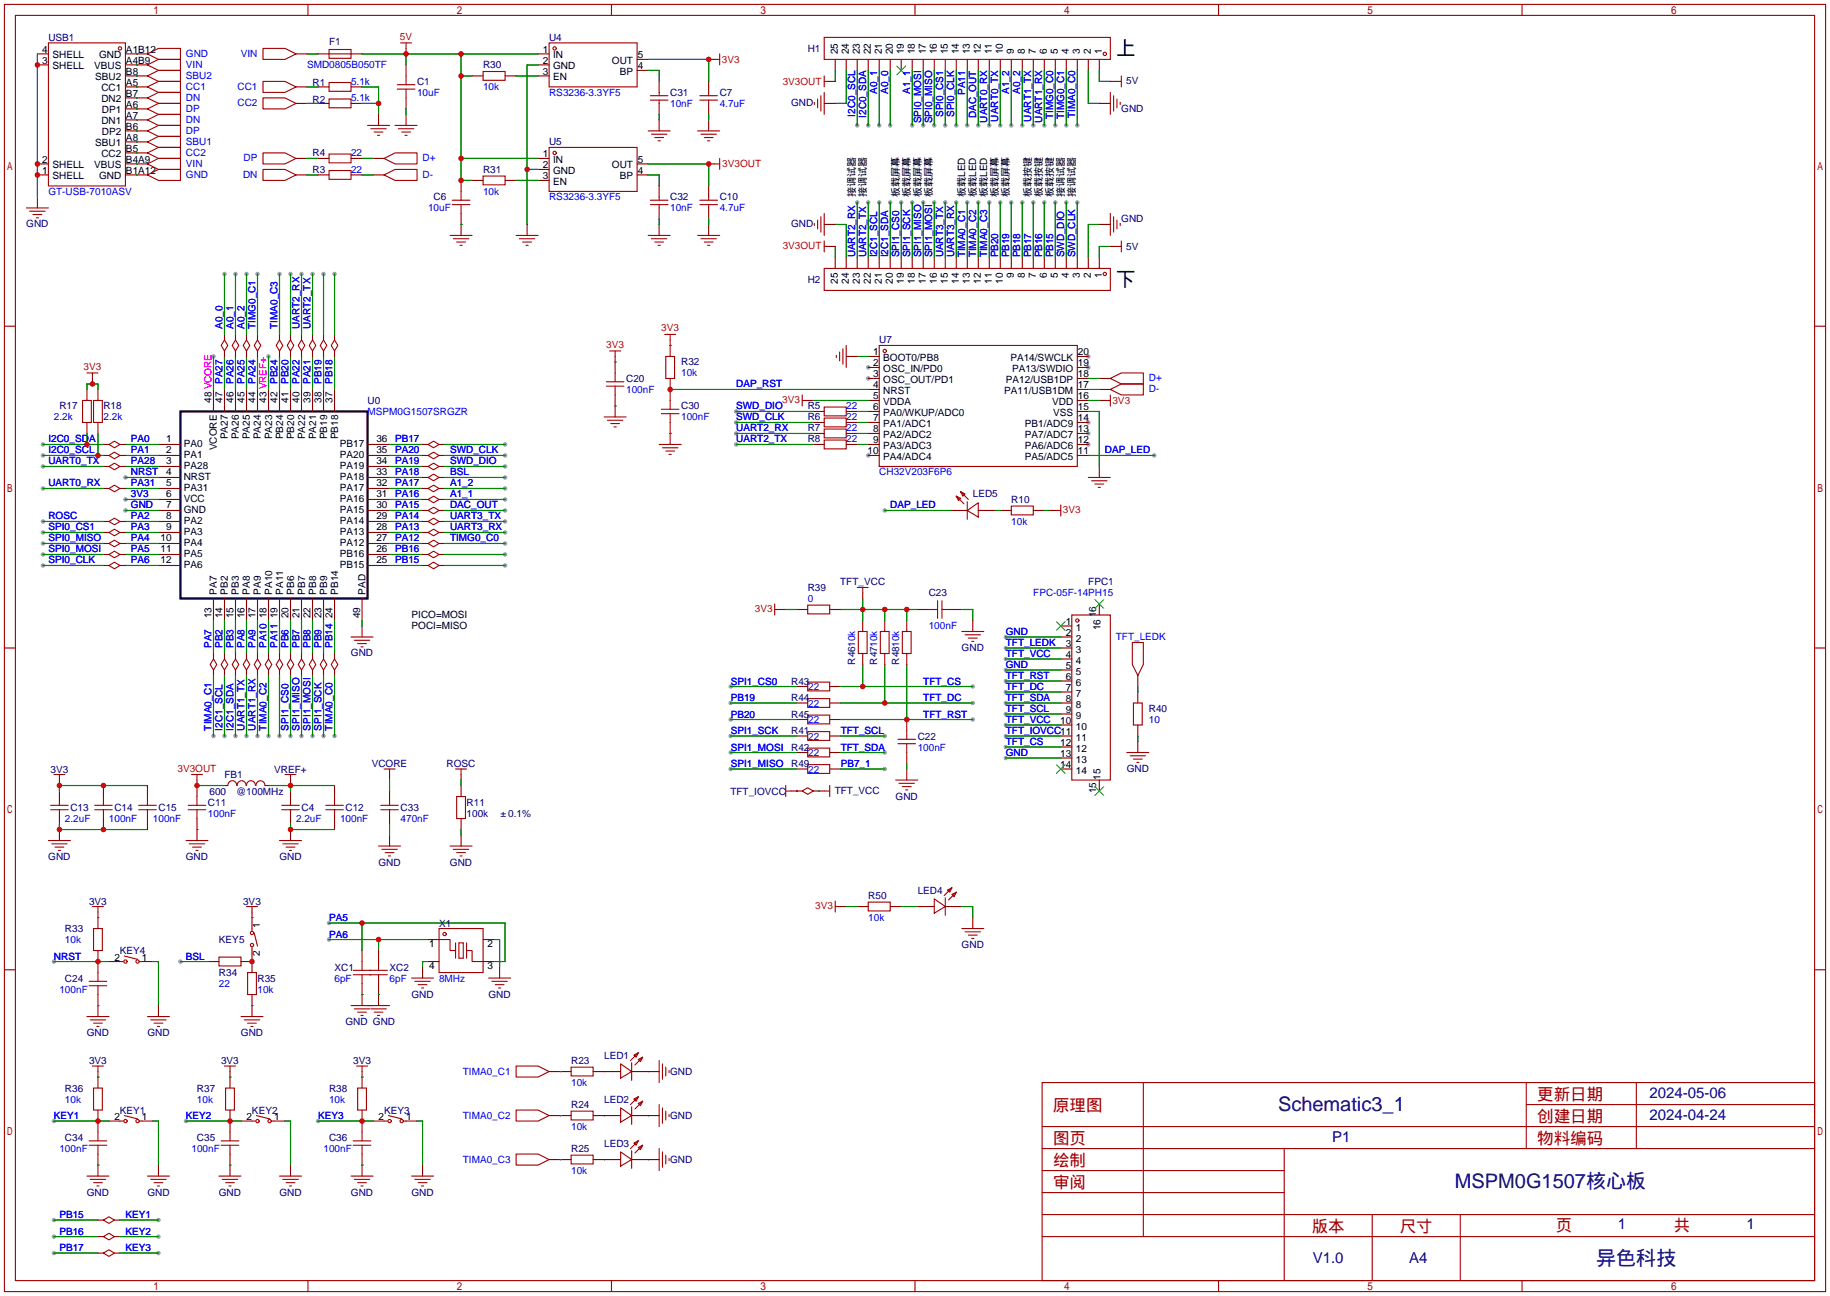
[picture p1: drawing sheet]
<svg xmlns="http://www.w3.org/2000/svg" width="422mm" height="299mm" viewBox="0 0 422 299" stroke-linecap="round" stroke-linejoin="round" font-family="sans-serif">
<defs><g id="words">
<g font-size="4.6">
<text x="257.6" y="12.8">上</text>
<text x="257.6" y="66.1">下</text>
</g>
<g font-size="4.6" fill="#000080">
<text x="295" y="256.4">Schematic3_1</text>
<text x="335.8" y="274.2">MSPM0G1507核心板</text>
<text x="368.5" y="292">异色科技</text>
</g>
<g font-size="3.8" fill="#a00000">
<text x="243.1" y="256.5">原理图</text>
<text x="354.8" y="254">更新日期</text>
<text x="354.8" y="259.1">创建日期</text>
<text x="243.1" y="269.2">绘制</text>
<text x="243.1" y="264.2">图页</text>
<text x="354.8" y="264.2">物料编码</text>
<text x="243.1" y="274.3">审阅</text>
<text x="302.8" y="284.5">版本</text>
<text x="323.1" y="284.5">尺寸</text>
<text x="359.2" y="284.2">页</text>
<text x="386.3" y="284.2">共</text>
</g>
<g font-size="3.5" fill="#000080">
<text x="380.7" y="253.5">2024-05-06</text>
<text x="307.5" y="263.7">P1</text>
<text x="380.7" y="258.6">2024-04-24</text>
<text x="373.4" y="283.7">1</text>
<text x="403.2" y="283.7">1</text>
<text x="303" y="291.6">V1.0</text>
<text x="325.3" y="291.6">A4</text>
</g>
<g font-size="2.3" fill="#000080">
<text x="11.2" y="9.4">USB1</text>
<text x="75.9" y="10.5">F1</text>
<text x="126.7" y="9.4">U4</text>
<text x="186.4" y="12">H1</text>
<text x="111.5" y="15.8">R30</text>
<text x="72.1" y="19.9">R1</text>
<text x="72.1" y="23.7">R2</text>
<text x="96.3" y="19.6">C1</text>
<text x="154.7" y="22.1">C31</text>
<text x="166.1" y="22.1">C7</text>
<text x="260" y="19.4">5V</text>
<text x="182.6" y="24.6">GND</text>
<text x="258.8" y="25.8">GND</text>
<text x="126.7" y="33.6">U5</text>
<text x="72.1" y="36.1">R4</text>
<text x="72.1" y="39.9">R3</text>
<text x="111.5" y="39.9">R31</text>
<text x="100.1" y="46.3">C6</text>
<text x="154.7" y="46.3">C32</text>
<text x="166.1" y="46.3">C10</text>
<text x="6.1" y="52.5">GND</text>
<text x="182.6" y="52.5">GND</text>
<text x="258.8" y="51.2">GND</text>
<text x="260" y="57.7">5V</text>
<text x="186.4" y="65.3">H2</text>
<text x="202.9" y="79.3">U7</text>
<text x="144.5" y="88.2">C20</text>
<text x="157.2" y="84.4">R32</text>
<text x="13.7" y="94.5">R17</text>
<text x="23.9" y="94.5">R18</text>
<text x="84.8" y="93.3">U0</text>
<text x="157.2" y="94.5">C30</text>
<text x="186.4" y="94.5">R5</text>
<text x="186.4" y="97.1">R6</text>
<text x="186.4" y="99.6">R7</text>
<text x="186.4" y="102.2">R8</text>
<text x="224.5" y="114.9">LED5</text>
<text x="233.4" y="116.1">R10</text>
<text x="186.4" y="136.4">R39</text>
<text x="193.9" y="135.2">TFT_VCC</text>
<text x="214.4" y="137.7">C23</text>
<text x="251.2" y="135.2">FPC1</text>
<text x="81" y="151.6">GND</text>
<text x="197.4" y="153.4" transform="rotate(-90 197.4 153.4)">R4610k</text>
<text x="202.5" y="153.4" transform="rotate(-90 202.5 153.4)">R4710k</text>
<text x="207.6" y="153.4" transform="rotate(-90 207.6 153.4)">R4810k</text>
<text x="222" y="150.3">GND</text>
<text x="182.6" y="158">R43</text>
<text x="182.6" y="161.8">R44</text>
<text x="182.6" y="165.7">R45</text>
<text x="265.2" y="164.4">R40</text>
<text x="182.6" y="169.5">R41</text>
<text x="182.6" y="173.3">R42</text>
<text x="211.8" y="170.7">C22</text>
<text x="11.7" y="178.4">3V3</text>
<text x="51.8" y="179.6">FB1</text>
<text x="63.3" y="178.4">VREF+</text>
<text x="85.8" y="177.1">VCORE</text>
<text x="103.1" y="177.1">ROSC</text>
<text x="182.6" y="177.1">R49</text>
<text x="260.1" y="178.2">GND</text>
<text x="48" y="186">C11</text>
<text x="48.3" y="183.4">600</text>
<text x="54.5" y="183.4">@100MHz</text>
<text x="107.7" y="186">R11</text>
<text x="168.6" y="183.4">TFT_IOVCC</text>
<text x="192.7" y="183.2">TFT_VCC</text>
<text x="206.7" y="184.6">GND</text>
<text x="16.3" y="187.2">C13</text>
<text x="26.4" y="187.2">C14</text>
<text x="36.6" y="187.2">C15</text>
<text x="69.6" y="187.2">C4</text>
<text x="79.8" y="187.2">C12</text>
<text x="92.5" y="187.2">C33</text>
<text x="107.7" y="188.5">100kΩ±0.1%</text>
<text x="11.2" y="198.6">GND</text>
<text x="42.9" y="198.6">GND</text>
<text x="64.5" y="198.6">GND</text>
<text x="87.4" y="199.8">GND</text>
<text x="103.9" y="199.8">GND</text>
<text x="20.6" y="208.8">3V3</text>
<text x="56.1" y="208.8">3V3</text>
<text x="200.4" y="207.6">R50</text>
<text x="211.8" y="206.3">LED4</text>
<text x="15" y="215.2">R33</text>
<text x="101.3" y="213.9">X1</text>
<text x="27.7" y="220.3">KEY4</text>
<text x="50.5" y="217.7">KEY5</text>
<text x="222" y="218.9">GND</text>
<text x="15" y="226.6">C24</text>
<text x="50.5" y="225.3">R34</text>
<text x="59.4" y="226.6">R35</text>
<text x="77.2" y="224.1">XC1</text>
<text x="89.9" y="224.1">XC2</text>
<text x="95" y="230.3">GND</text>
<text x="112.8" y="230.3">GND</text>
<text x="20" y="239.2">GND</text>
<text x="34" y="239.2">GND</text>
<text x="55.6" y="239.2">GND</text>
<text x="79.7" y="236.7">GND GND</text>
<text x="20.6" y="245.7">3V3</text>
<text x="51" y="245.7">3V3</text>
<text x="81.5" y="245.7">3V3</text>
<text x="131.8" y="245.7">R23</text>
<text x="139.4" y="244.4">LED1</text>
<text x="154.7" y="248.1">GND</text>
<text x="15" y="252">R36</text>
<text x="27.7" y="257.1">KEY1</text>
<text x="45.5" y="252">R37</text>
<text x="58.2" y="257.1">KEY2</text>
<text x="75.9" y="252">R38</text>
<text x="88.6" y="257.1">KEY3</text>
<text x="131.8" y="255.8">R24</text>
<text x="139.4" y="254.6">LED2</text>
<text x="15" y="263.4">C34</text>
<text x="45.5" y="263.4">C35</text>
<text x="75.9" y="263.4">C36</text>
<text x="154.7" y="258.2">GND</text>
<text x="131.8" y="266">R25</text>
<text x="139.4" y="264.7">LED3</text>
<text x="154.7" y="268.4">GND</text>
<text x="20" y="276">GND</text>
<text x="34" y="276">GND</text>
<text x="50.5" y="276">GND</text>
<text x="64.5" y="276">GND</text>
<text x="81" y="276">GND</text>
<text x="95" y="276">GND</text>
</g>
<g font-size="2.3" fill="#f00">
<text x="92.3" y="9.2">5V</text>
<text x="166.6" y="14.5">3V3</text>
<text x="180.7" y="19.6">3V3OUT</text>
<text x="166.7" y="38.7">3V3OUT</text>
<text x="180.7" y="57.5">3V3OUT</text>
<text x="152.6" y="76.5">3V3</text>
<text x="139.9" y="80.3">3V3</text>
<text x="19.3" y="85.4">3V3</text>
<text x="180.6" y="93">3V3</text>
<text x="256.8" y="93.3">3V3</text>
<text x="245.3" y="118.4">3V3</text>
<text x="174.2" y="141.3">3V3</text>
<text x="41" y="178.1">3V3OUT</text>
<text x="188.2" y="209.9">3V3</text>
</g>
<g font-size="2.3">
<text x="9.8" y="12.2">4</text>
<text x="9.8" y="14.8">3</text>
<text x="12.1" y="13.5">SHELL</text>
<text x="12.1" y="16">SHELL</text>
<text x="21.7" y="16">VBUS</text>
<text x="22.9" y="13.5">GND</text>
<text x="29.1" y="17.3">B8</text>
<text x="29.1" y="14.8">A4B9</text>
<text x="29.1" y="12.2">A1B12</text>
<text x="125.3" y="12.2">1</text>
<text x="125.3" y="14.8">2</text>
<text x="125.3" y="17.3">3</text>
<text x="127.7" y="13.5">IN</text>
<text x="127.7" y="16">GND</text>
<text x="141.3" y="14.8">OUT</text>
<text x="143" y="17.3">BP</text>
<text x="147.2" y="16">4</text>
<text x="147.2" y="13.5">5</text>
<text x="193.4" y="12.5" transform="rotate(-90 193.4 12.5)">25</text>
<text x="195.9" y="12.5" transform="rotate(-90 195.9 12.5)">24</text>
<text x="198.4" y="12.5" transform="rotate(-90 198.4 12.5)">23</text>
<text x="201" y="12.5" transform="rotate(-90 201 12.5)">22</text>
<text x="203.5" y="12.5" transform="rotate(-90 203.5 12.5)">21</text>
<text x="206.1" y="12.5" transform="rotate(-90 206.1 12.5)">20</text>
<text x="208.6" y="12.5" transform="rotate(-90 208.6 12.5)">19</text>
<text x="211.1" y="12.5" transform="rotate(-90 211.1 12.5)">18</text>
<text x="213.7" y="12.5" transform="rotate(-90 213.7 12.5)">17</text>
<text x="216.2" y="12.5" transform="rotate(-90 216.2 12.5)">16</text>
<text x="218.8" y="12.5" transform="rotate(-90 218.8 12.5)">15</text>
<text x="221.3" y="12.5" transform="rotate(-90 221.3 12.5)">14</text>
<text x="223.8" y="12.5" transform="rotate(-90 223.8 12.5)">13</text>
<text x="226.4" y="12.5" transform="rotate(-90 226.4 12.5)">12</text>
<text x="228.9" y="12.5" transform="rotate(-90 228.9 12.5)">11</text>
<text x="231.5" y="12.5" transform="rotate(-90 231.5 12.5)">10</text>
<text x="234" y="12.5" transform="rotate(-90 234 12.5)">9</text>
<text x="236.5" y="12.5" transform="rotate(-90 236.5 12.5)">8</text>
<text x="239.1" y="12.5" transform="rotate(-90 239.1 12.5)">7</text>
<text x="241.6" y="12.5" transform="rotate(-90 241.6 12.5)">6</text>
<text x="244.2" y="12.5" transform="rotate(-90 244.2 12.5)">5</text>
<text x="246.7" y="12.5" transform="rotate(-90 246.7 12.5)">4</text>
<text x="249.2" y="12.5" transform="rotate(-90 249.2 12.5)">3</text>
<text x="251.8" y="12.5" transform="rotate(-90 251.8 12.5)">2</text>
<text x="254.3" y="12.5" transform="rotate(-90 254.3 12.5)">1</text>
<text x="22" y="18.6">SBU2</text>
<text x="23.4" y="23.6">DN2</text>
<text x="23.4" y="21.1">CC1</text>
<text x="29.1" y="22.4">B7</text>
<text x="29.1" y="19.8">A5</text>
<text x="127.7" y="18.6">EN</text>
<text x="23.4" y="28.7">DN1</text>
<text x="23.5" y="26.2">DP1</text>
<text x="29.1" y="30">B6</text>
<text x="29.1" y="27.5">A7</text>
<text x="29.1" y="24.9">A6</text>
<text x="22" y="33.8">SBU1</text>
<text x="23.5" y="31.3">DP2</text>
<text x="29.1" y="35.1">B5</text>
<text x="29.1" y="32.5">A8</text>
<text x="9.8" y="37.6">2</text>
<text x="9.8" y="40.2">1</text>
<text x="12.1" y="38.9">SHELL</text>
<text x="12.1" y="41.4">SHELL</text>
<text x="21.7" y="38.9">VBUS</text>
<text x="22.9" y="41.4">GND</text>
<text x="23.4" y="36.3">CC2</text>
<text x="29.1" y="40.2">B1A12</text>
<text x="29.1" y="37.6">B4A9</text>
<text x="125.3" y="36.3">1</text>
<text x="125.3" y="38.9">2</text>
<text x="125.3" y="41.4">3</text>
<text x="127.7" y="37.6">IN</text>
<text x="127.7" y="40.2">GND</text>
<text x="141.3" y="38.9">OUT</text>
<text x="143" y="41.4">BP</text>
<text x="147.2" y="40.2">4</text>
<text x="147.2" y="37.6">5</text>
<text x="127.7" y="42.7">EN</text>
<text x="197.4" y="45.5" transform="rotate(-90 197.4 45.5)">接调试器</text>
<text x="199.9" y="45.5" transform="rotate(-90 199.9 45.5)">接调试器</text>
<text x="207.6" y="45.5" transform="rotate(-90 207.6 45.5)">板载屏幕</text>
<text x="210.1" y="45.5" transform="rotate(-90 210.1 45.5)">板载屏幕</text>
<text x="212.6" y="45.5" transform="rotate(-90 212.6 45.5)">板载屏幕</text>
<text x="215.2" y="45.5" transform="rotate(-90 215.2 45.5)">板载屏幕</text>
<text x="222.8" y="45.5" transform="rotate(-90 222.8 45.5)">板载LED</text>
<text x="225.3" y="45.5" transform="rotate(-90 225.3 45.5)">板载LED</text>
<text x="227.9" y="45.5" transform="rotate(-90 227.9 45.5)">板载LED</text>
<text x="230.4" y="45.5" transform="rotate(-90 230.4 45.5)">板载屏幕</text>
<text x="233" y="45.5" transform="rotate(-90 233 45.5)">板载屏幕</text>
<text x="238" y="45.5" transform="rotate(-90 238 45.5)">板载按键</text>
<text x="240.6" y="45.5" transform="rotate(-90 240.6 45.5)">板载按键</text>
<text x="243.1" y="45.5" transform="rotate(-90 243.1 45.5)">板载按键</text>
<text x="245.7" y="45.5" transform="rotate(-90 245.7 45.5)">接调试器</text>
<text x="248.2" y="45.5" transform="rotate(-90 248.2 45.5)">接调试器</text>
<text x="193.4" y="65.5" transform="rotate(-90 193.4 65.5)">25</text>
<text x="195.9" y="65.5" transform="rotate(-90 195.9 65.5)">24</text>
<text x="198.4" y="65.5" transform="rotate(-90 198.4 65.5)">23</text>
<text x="201" y="65.5" transform="rotate(-90 201 65.5)">22</text>
<text x="203.5" y="65.5" transform="rotate(-90 203.5 65.5)">21</text>
<text x="206.1" y="65.5" transform="rotate(-90 206.1 65.5)">20</text>
<text x="208.6" y="65.5" transform="rotate(-90 208.6 65.5)">19</text>
<text x="211.1" y="65.5" transform="rotate(-90 211.1 65.5)">18</text>
<text x="213.7" y="65.5" transform="rotate(-90 213.7 65.5)">17</text>
<text x="216.2" y="65.5" transform="rotate(-90 216.2 65.5)">16</text>
<text x="218.8" y="65.5" transform="rotate(-90 218.8 65.5)">15</text>
<text x="221.3" y="65.5" transform="rotate(-90 221.3 65.5)">14</text>
<text x="223.8" y="65.5" transform="rotate(-90 223.8 65.5)">13</text>
<text x="226.4" y="65.5" transform="rotate(-90 226.4 65.5)">12</text>
<text x="228.9" y="65.5" transform="rotate(-90 228.9 65.5)">11</text>
<text x="231.5" y="65.5" transform="rotate(-90 231.5 65.5)">10</text>
<text x="234" y="64.2" transform="rotate(-90 234 64.2)">9</text>
<text x="236.5" y="64.2" transform="rotate(-90 236.5 64.2)">8</text>
<text x="239.1" y="64.2" transform="rotate(-90 239.1 64.2)">7</text>
<text x="241.6" y="64.2" transform="rotate(-90 241.6 64.2)">6</text>
<text x="244.2" y="64.2" transform="rotate(-90 244.2 64.2)">5</text>
<text x="246.7" y="64.2" transform="rotate(-90 246.7 64.2)">4</text>
<text x="249.2" y="64.2" transform="rotate(-90 249.2 64.2)">3</text>
<text x="251.8" y="64.2" transform="rotate(-90 251.8 64.2)">2</text>
<text x="254.3" y="64.2" transform="rotate(-90 254.3 64.2)">1</text>
<text x="201.5" y="82.1">1</text>
<text x="203.9" y="83.3">BOOT0/PB8</text>
<text x="233.2" y="83.3">PA14/SWCLK</text>
<text x="248.8" y="82.1">20</text>
<text x="201.5" y="84.6">2</text>
<text x="201.5" y="87.1">3</text>
<text x="201.5" y="89.7">4</text>
<text x="203.9" y="85.9">OSC_IN/PD0</text>
<text x="203.9" y="88.4">OSC_OUT/PD1</text>
<text x="232.2" y="88.4">PA12/USB1DP</text>
<text x="233.6" y="85.9">PA13/SWDIO</text>
<text x="248.8" y="89.7">17</text>
<text x="248.8" y="87.1">18</text>
<text x="248.8" y="84.6">19</text>
<text x="48.8" y="93" transform="rotate(-90 48.8 93)">48 VCORE</text>
<text x="51.4" y="93" transform="rotate(-90 51.4 93)">47</text>
<text x="53.9" y="93" transform="rotate(-90 53.9 93)">46</text>
<text x="56.4" y="93" transform="rotate(-90 56.4 93)">45</text>
<text x="59" y="93" transform="rotate(-90 59 93)">44</text>
<text x="61.5" y="93" transform="rotate(-90 61.5 93)">43 VREF+</text>
<text x="64.1" y="93" transform="rotate(-90 64.1 93)">42</text>
<text x="66.6" y="93" transform="rotate(-90 66.6 93)">41</text>
<text x="69.1" y="93" transform="rotate(-90 69.1 93)">40</text>
<text x="71.7" y="93" transform="rotate(-90 71.7 93)">39</text>
<text x="74.2" y="93" transform="rotate(-90 74.2 93)">38</text>
<text x="76.8" y="93" transform="rotate(-90 76.8 93)">37</text>
<text x="201.5" y="92.2">5</text>
<text x="201.5" y="94.8">6</text>
<text x="203.9" y="91">NRST</text>
<text x="203.9" y="93.5">VDDA</text>
<text x="231.8" y="91">PA11/USB1DM</text>
<text x="242.9" y="93.5">VDD</text>
<text x="248.8" y="94.8">15</text>
<text x="248.8" y="92.2">16</text>
<text x="52.6" y="101.4" transform="rotate(-90 52.6 101.4)">PA27</text>
<text x="55.2" y="101.4" transform="rotate(-90 55.2 101.4)">PA26</text>
<text x="57.7" y="101.4" transform="rotate(-90 57.7 101.4)">PA25</text>
<text x="60.2" y="101.4" transform="rotate(-90 60.2 101.4)">PA24</text>
<text x="62.8" y="101.4" transform="rotate(-90 62.8 101.4)">PA23</text>
<text x="65.3" y="101.4" transform="rotate(-90 65.3 101.4)">PB24</text>
<text x="67.9" y="101.4" transform="rotate(-90 67.9 101.4)">PB20</text>
<text x="70.4" y="101.4" transform="rotate(-90 70.4 101.4)">PA22</text>
<text x="72.9" y="101.4" transform="rotate(-90 72.9 101.4)">PA21</text>
<text x="75.5" y="101.4" transform="rotate(-90 75.5 101.4)">PB19</text>
<text x="78" y="101.4" transform="rotate(-90 78 101.4)">PB18</text>
<text x="201.5" y="97.3">7</text>
<text x="201.5" y="99.8">8</text>
<text x="203.9" y="96">PA0/WKUP/ADC0</text>
<text x="203.9" y="98.6">PA1/ADC1</text>
<text x="203.9" y="101.1">PA2/ADC2</text>
<text x="236.6" y="101.1">PA7/ADC7</text>
<text x="236.6" y="98.6">PB1/ADC9</text>
<text x="243.1" y="96">VSS</text>
<text x="248.8" y="99.8">13</text>
<text x="248.8" y="97.3">14</text>
<text x="38.3" y="102.2">1</text>
<text x="38.3" y="104.7">2</text>
<text x="38.3" y="107.2">3</text>
<text x="42.4" y="103.3">PA0</text>
<text x="42.4" y="105.8">PA1</text>
<text x="50.1" y="104" transform="rotate(-90 50.1 104)">VCORE</text>
<text x="78.4" y="105.8">PA20</text>
<text x="78.4" y="103.3">PB17</text>
<text x="86.9" y="107.2">34</text>
<text x="86.9" y="104.7">35</text>
<text x="86.9" y="102.2">36</text>
<text x="200.3" y="104.9">10</text>
<text x="201.5" y="102.4">9</text>
<text x="203.9" y="103.7">PA3/ADC3</text>
<text x="203.9" y="106.2">PA4/ADC4</text>
<text x="236.6" y="106.2">PA5/ADC5</text>
<text x="236.6" y="103.7">PA6/ADC6</text>
<text x="248.8" y="104.9">11</text>
<text x="248.8" y="102.4">12</text>
<text x="38.3" y="109.8">4</text>
<text x="38.3" y="112.3">5</text>
<text x="42.4" y="108.4">PA28</text>
<text x="42.4" y="110.9">NRST</text>
<text x="42.4" y="113.5">PA31</text>
<text x="78.4" y="113.5">PA17</text>
<text x="78.4" y="110.9">PA18</text>
<text x="78.4" y="108.4">PA19</text>
<text x="86.9" y="112.3">32</text>
<text x="86.9" y="109.8">33</text>
<text x="38.3" y="114.9">6</text>
<text x="38.3" y="117.4">7</text>
<text x="38.3" y="119.9">8</text>
<text x="42.4" y="116">VCC</text>
<text x="42.4" y="118.5">GND</text>
<text x="78.4" y="118.5">PA15</text>
<text x="78.4" y="116">PA16</text>
<text x="86.9" y="119.9">29</text>
<text x="86.9" y="117.4">30</text>
<text x="86.9" y="114.9">31</text>
<text x="37.1" y="125">10</text>
<text x="38.3" y="122.5">9</text>
<text x="42.4" y="121.1">PA2</text>
<text x="42.4" y="123.6">PA3</text>
<text x="78.4" y="123.6">PA13</text>
<text x="78.4" y="121.1">PA14</text>
<text x="86.9" y="125">27</text>
<text x="86.9" y="122.5">28</text>
<text x="37.1" y="127.6">11</text>
<text x="37.1" y="130.1">12</text>
<text x="42.4" y="126.2">PA4</text>
<text x="42.4" y="128.7">PA5</text>
<text x="42.4" y="131.2">PA6</text>
<text x="78.4" y="131.2">PB15</text>
<text x="78.4" y="128.7">PB16</text>
<text x="78.4" y="126.2">PA12</text>
<text x="86.9" y="130.1">25</text>
<text x="86.9" y="127.6">26</text>
<text x="50.1" y="137.3" transform="rotate(-90 50.1 137.3)">PA7</text>
<text x="52.6" y="137.3" transform="rotate(-90 52.6 137.3)">PB2</text>
<text x="55.2" y="137.3" transform="rotate(-90 55.2 137.3)">PB3</text>
<text x="57.7" y="137.3" transform="rotate(-90 57.7 137.3)">PA8</text>
<text x="60.2" y="137.3" transform="rotate(-90 60.2 137.3)">PA9</text>
<text x="62.8" y="137.3" transform="rotate(-90 62.8 137.3)">PA10</text>
<text x="65.3" y="137.3" transform="rotate(-90 65.3 137.3)">PA11</text>
<text x="67.9" y="137.3" transform="rotate(-90 67.9 137.3)">PB6</text>
<text x="70.4" y="137.3" transform="rotate(-90 70.4 137.3)">PB7</text>
<text x="72.9" y="137.3" transform="rotate(-90 72.9 137.3)">PB8</text>
<text x="75.5" y="137.3" transform="rotate(-90 75.5 137.3)">PB9</text>
<text x="78" y="137.3" transform="rotate(-90 78 137.3)">PB14</text>
<text x="84.4" y="137.3" transform="rotate(-90 84.4 137.3)">PAD</text>
<text x="48.8" y="142.8" transform="rotate(-90 48.8 142.8)">13</text>
<text x="51.4" y="142.8" transform="rotate(-90 51.4 142.8)">14</text>
<text x="53.9" y="142.8" transform="rotate(-90 53.9 142.8)">15</text>
<text x="56.4" y="142.8" transform="rotate(-90 56.4 142.8)">16</text>
<text x="59" y="142.8" transform="rotate(-90 59 142.8)">17</text>
<text x="61.5" y="142.8" transform="rotate(-90 61.5 142.8)">18</text>
<text x="64.1" y="142.8" transform="rotate(-90 64.1 142.8)">19</text>
<text x="66.6" y="142.8" transform="rotate(-90 66.6 142.8)">20</text>
<text x="69.1" y="142.8" transform="rotate(-90 69.1 142.8)">21</text>
<text x="71.7" y="142.8" transform="rotate(-90 71.7 142.8)">22</text>
<text x="74.2" y="142.8" transform="rotate(-90 74.2 142.8)">23</text>
<text x="76.8" y="142.8" transform="rotate(-90 76.8 142.8)">24</text>
<text x="83.1" y="142.8" transform="rotate(-90 83.1 142.8)">49</text>
<text x="95" y="142.8">PICO=MOSI</text>
<text x="253" y="142.5" transform="rotate(-90 253 142.5)">16</text>
<text x="95" y="145.1">POCI=MISO</text>
<text x="246" y="149.4">3</text>
<text x="246" y="146.8">2</text>
<text x="246" y="144.3">1</text>
<text x="248.3" y="148.1">2</text>
<text x="248.3" y="145.6">1</text>
<text x="254" y="145.5" transform="rotate(-90 254 145.5)">16</text>
<text x="246" y="154.5">5</text>
<text x="246" y="151.9">4</text>
<text x="248.3" y="155.7">5</text>
<text x="248.3" y="153.2">4</text>
<text x="248.3" y="150.6">3</text>
<text x="246" y="159.5">7</text>
<text x="246" y="157">6</text>
<text x="248.3" y="160.8">7</text>
<text x="248.3" y="158.3">6</text>
<text x="244.7" y="167.2">10</text>
<text x="246" y="164.6">9</text>
<text x="246" y="162.1">8</text>
<text x="248.3" y="165.9">9</text>
<text x="248.3" y="163.3">8</text>
<text x="244.7" y="172.2">12</text>
<text x="248.3" y="173.5">12</text>
<text x="248.3" y="171">11</text>
<text x="248.3" y="168.4">10</text>
<text x="244.7" y="177.3">14</text>
<text x="244.7" y="174.8">13</text>
<text x="248.3" y="178.6">14</text>
<text x="248.3" y="176">13</text>
<text x="253" y="183.1" transform="rotate(-90 253 183.1)">15</text>
<text x="254" y="180.1" transform="rotate(-90 254 180.1)">15</text>
<text x="60" y="214.1" transform="rotate(-90 60 214.1)">1</text>
<text x="26.4" y="221.8">2</text>
<text x="32.8" y="221.8">1</text>
<text x="60" y="220.7" transform="rotate(-90 60 220.7)">2</text>
<text x="99" y="218.5">1</text>
<text x="112.5" y="218.5">2</text>
<text x="99" y="223.6">4</text>
<text x="112.5" y="223.6">3</text>
<text x="26.4" y="258.6">2</text>
<text x="32.8" y="258.6">1</text>
<text x="56.9" y="258.6">2</text>
<text x="63.2" y="258.6">1</text>
<text x="87.4" y="258.6">2</text>
<text x="93.7" y="258.6">1</text>
</g>
<g font-size="2.3" fill="#00f">
<text x="42.9" y="13.1">GND</text>
<text x="42.9" y="15.7">VIN</text>
<text x="55.6" y="13.1">VIN</text>
<text x="70.9" y="15.8">SMD0805B050TF</text>
<text x="42.9" y="23.3">DN</text>
<text x="42.9" y="20.8">CC1</text>
<text x="42.9" y="18.2">SBU2</text>
<text x="54.8" y="20.8">CC1</text>
<text x="81" y="19.6">5.1k</text>
<text x="81" y="23.4">5.1k</text>
<text x="96.3" y="22.1">10uF</text>
<text x="111.5" y="20.9">10k</text>
<text x="126.7" y="22.1">RS3236-3.3YF5</text>
<text x="202.5" y="21.6" transform="rotate(-90 202.5 21.6)">A0_1</text>
<text x="205" y="21.6" transform="rotate(-90 205 21.6)">A0_0</text>
<text x="210.1" y="21.6" transform="rotate(-90 210.1 21.6)">A1_1</text>
<text x="222.8" y="21.9" transform="rotate(-90 222.8 21.9)">PA11</text>
<text x="233" y="21.6" transform="rotate(-90 233 21.6)">A1_2</text>
<text x="235.5" y="21.6" transform="rotate(-90 235.5 21.6)">A0_2</text>
<text x="42.9" y="25.8">DP</text>
<text x="42.9" y="28.4">DN</text>
<text x="54.8" y="24.6">CC2</text>
<text x="154.7" y="24.7">10nF</text>
<text x="166.1" y="24.7">4.7uF</text>
<text x="197.4" y="26.9" transform="rotate(-90 197.4 26.9)">I2C0_SCL</text>
<text x="199.9" y="27.2" transform="rotate(-90 199.9 27.2)">I2C0_SDA</text>
<text x="212.6" y="28.4" transform="rotate(-90 212.6 28.4)">SPI0_MOSI</text>
<text x="215.2" y="28.4" transform="rotate(-90 215.2 28.4)">SPI0_MISO</text>
<text x="217.7" y="27" transform="rotate(-90 217.7 27)">SPI0_CS1</text>
<text x="220.3" y="27" transform="rotate(-90 220.3 27)">SPI0_CLK</text>
<text x="225.3" y="27.3" transform="rotate(-90 225.3 27.3)">DAC_OUT</text>
<text x="227.9" y="28.3" transform="rotate(-90 227.9 28.3)">UART0_RX</text>
<text x="230.4" y="28.1" transform="rotate(-90 230.4 28.1)">UART0_TX</text>
<text x="238" y="28.1" transform="rotate(-90 238 28.1)">UART1_TX</text>
<text x="240.6" y="28.3" transform="rotate(-90 240.6 28.3)">UART1_RX</text>
<text x="243.1" y="27.5" transform="rotate(-90 243.1 27.5)">TIMG0_C0</text>
<text x="245.7" y="27.5" transform="rotate(-90 245.7 27.5)">TIMG0_C1</text>
<text x="248.2" y="27.3" transform="rotate(-90 248.2 27.3)">TIMA0_C0</text>
<text x="42.9" y="30.9">DP</text>
<text x="42.9" y="36">CC2</text>
<text x="42.9" y="33.5">SBU1</text>
<text x="42.9" y="41.1">GND</text>
<text x="42.9" y="38.5">VIN</text>
<text x="56.1" y="41.1">DN</text>
<text x="56.2" y="37.3">DP</text>
<text x="81" y="36.1">22</text>
<text x="81" y="39.9">22</text>
<text x="97.5" y="37.3">D+</text>
<text x="97.5" y="41.1">D-</text>
<text x="11.2" y="45">GT-USB-7010ASV</text>
<text x="111.5" y="45">10k</text>
<text x="126.7" y="46.3">RS3236-3.3YF5</text>
<text x="98.8" y="48.8">10uF</text>
<text x="154.7" y="48.8">10nF</text>
<text x="166.1" y="48.8">4.7uF</text>
<text x="197.4" y="59.4" transform="rotate(-90 197.4 59.4)">UART2_RX</text>
<text x="199.9" y="59.4" transform="rotate(-90 199.9 59.4)">UART2_TX</text>
<text x="202.5" y="59.4" transform="rotate(-90 202.5 59.4)">I2C1_SCL</text>
<text x="205" y="59.4" transform="rotate(-90 205 59.4)">I2C1_SDA</text>
<text x="207.6" y="59.4" transform="rotate(-90 207.6 59.4)">SPI1_CS0</text>
<text x="210.1" y="59.4" transform="rotate(-90 210.1 59.4)">SPI1_SCK</text>
<text x="212.6" y="59.4" transform="rotate(-90 212.6 59.4)">SPI1_MISO</text>
<text x="215.2" y="59.4" transform="rotate(-90 215.2 59.4)">SPI1_MOSI</text>
<text x="217.7" y="59.4" transform="rotate(-90 217.7 59.4)">UART3_TX</text>
<text x="220.3" y="59.4" transform="rotate(-90 220.3 59.4)">UART3_RX</text>
<text x="222.8" y="59.4" transform="rotate(-90 222.8 59.4)">TIMA0_C1</text>
<text x="225.3" y="59.4" transform="rotate(-90 225.3 59.4)">TIMA0_C2</text>
<text x="227.9" y="59.4" transform="rotate(-90 227.9 59.4)">TIMA0_C3</text>
<text x="230.4" y="59.4" transform="rotate(-90 230.4 59.4)">PB20</text>
<text x="233" y="59.4" transform="rotate(-90 233 59.4)">PB19</text>
<text x="235.5" y="59.4" transform="rotate(-90 235.5 59.4)">PB18</text>
<text x="238" y="59.4" transform="rotate(-90 238 59.4)">PB17</text>
<text x="240.6" y="59.4" transform="rotate(-90 240.6 59.4)">PB16</text>
<text x="243.1" y="59.4" transform="rotate(-90 243.1 59.4)">PB15</text>
<text x="245.7" y="59.4" transform="rotate(-90 245.7 59.4)">SWD_DIO</text>
<text x="248.2" y="59.4" transform="rotate(-90 248.2 59.4)">SWD_CLK</text>
<text x="51.4" y="75.9" transform="rotate(-90 51.4 75.9)">A0_0</text>
<text x="53.9" y="75.9" transform="rotate(-90 53.9 75.9)">A0_1</text>
<text x="56.4" y="75.9" transform="rotate(-90 56.4 75.9)">A0_2</text>
<text x="59" y="75.9" transform="rotate(-90 59 75.9)">TIMG0_C1</text>
<text x="64.1" y="75.9" transform="rotate(-90 64.1 75.9)">TIMA0_C3</text>
<text x="69.1" y="75.9" transform="rotate(-90 69.1 75.9)">UART2_RX</text>
<text x="71.7" y="75.9" transform="rotate(-90 71.7 75.9)">UART2_TX</text>
<text x="51.4" y="88.6" transform="rotate(-90 51.4 88.6)">PA27</text>
<text x="53.9" y="88.6" transform="rotate(-90 53.9 88.6)">PA26</text>
<text x="56.4" y="88.6" transform="rotate(-90 56.4 88.6)">PA25</text>
<text x="59" y="88.6" transform="rotate(-90 59 88.6)">PA24</text>
<text x="64.1" y="88.6" transform="rotate(-90 64.1 88.6)">PB24</text>
<text x="66.6" y="88.6" transform="rotate(-90 66.6 88.6)">PB20</text>
<text x="69.1" y="88.6" transform="rotate(-90 69.1 88.6)">PA22</text>
<text x="71.7" y="88.6" transform="rotate(-90 71.7 88.6)">PA21</text>
<text x="74.2" y="88.6" transform="rotate(-90 74.2 88.6)">PB19</text>
<text x="76.8" y="88.6" transform="rotate(-90 76.8 88.6)">PB18</text>
<text x="157.2" y="86.9">10k</text>
<text x="169.9" y="89.5">DAP_RST</text>
<text x="265.2" y="88.1">D+</text>
<text x="84.8" y="95.8">MSPM0G1507SRGZR</text>
<text x="144.5" y="90.7">100nF</text>
<text x="169.9" y="94.5">SWD_DIO</text>
<text x="195.3" y="94.5">22</text>
<text x="265.2" y="90.6">D-</text>
<text x="12.4" y="97.1">2.2k</text>
<text x="23.9" y="97.1">2.2k</text>
<text x="157.2" y="97.1">100nF</text>
<text x="169.9" y="97.1">SWD_CLK</text>
<text x="169.9" y="99.6">UART2_RX</text>
<text x="195.3" y="97.1">22</text>
<text x="195.3" y="99.6">22</text>
<text x="11.2" y="107.2">UART0_TX</text>
<text x="11.2" y="102.2">I2C0_SDA</text>
<text x="11.2" y="104.7">I2C0_SCL</text>
<text x="30.2" y="102.2">PA0</text>
<text x="30.2" y="104.7">PA1</text>
<text x="30.2" y="107.2">PA28</text>
<text x="91.2" y="102.2">PB17</text>
<text x="91.2" y="104.7">PA20</text>
<text x="91.2" y="107.2">PA19</text>
<text x="103.9" y="107.2">SWD_DIO</text>
<text x="103.9" y="104.7">SWD_CLK</text>
<text x="169.9" y="102.2">UART2_TX</text>
<text x="195.3" y="102.2">22</text>
<text x="255" y="104.7">DAP_LED</text>
<text x="11.2" y="112.3">UART0_RX</text>
<text x="30.2" y="109.8">NRST</text>
<text x="30.2" y="112.3">PA31</text>
<text x="91.2" y="109.8">PA18</text>
<text x="91.2" y="112.3">PA17</text>
<text x="103.9" y="112.3">A1_2</text>
<text x="103.9" y="109.8">BSL</text>
<text x="202.9" y="109.8">CH32V203F6P6</text>
<text x="11.2" y="119.9">ROSC</text>
<text x="30.2" y="114.9">3V3</text>
<text x="30.2" y="117.4">GND</text>
<text x="30.2" y="119.9">PA2</text>
<text x="91.2" y="114.9">PA16</text>
<text x="91.2" y="117.4">PA15</text>
<text x="91.2" y="119.9">PA14</text>
<text x="103.9" y="117.4">DAC_OUT</text>
<text x="103.9" y="114.9">A1_1</text>
<text x="103.9" y="119.9">UART3_TX</text>
<text x="205.5" y="117.4">DAP_LED</text>
<text x="11.2" y="125">SPI0_MISO</text>
<text x="11.2" y="122.5">SPI0_CS1</text>
<text x="30.2" y="122.5">PA3</text>
<text x="30.2" y="125">PA4</text>
<text x="91.2" y="122.5">PA13</text>
<text x="91.2" y="125">PA12</text>
<text x="103.9" y="125">TIMG0_C0</text>
<text x="103.9" y="122.5">UART3_RX</text>
<text x="233.4" y="121.2">10k</text>
<text x="11.2" y="127.6">SPI0_MOSI</text>
<text x="11.2" y="130.1">SPI0_CLK</text>
<text x="30.2" y="127.6">PA5</text>
<text x="30.2" y="130.1">PA6</text>
<text x="91.2" y="127.6">PB16</text>
<text x="91.2" y="130.1">PB15</text>
<text x="238.5" y="137.7">FPC-05F-14PH15</text>
<text x="186.4" y="139">0</text>
<text x="48.8" y="149.6" transform="rotate(-90 48.8 149.6)">PA7</text>
<text x="51.4" y="149.6" transform="rotate(-90 51.4 149.6)">PB2</text>
<text x="53.9" y="149.6" transform="rotate(-90 53.9 149.6)">PB3</text>
<text x="56.4" y="149.6" transform="rotate(-90 56.4 149.6)">PA8</text>
<text x="59" y="149.6" transform="rotate(-90 59 149.6)">PA9</text>
<text x="61.5" y="149.6" transform="rotate(-90 61.5 149.6)">PA10</text>
<text x="64.1" y="149.6" transform="rotate(-90 64.1 149.6)">PA11</text>
<text x="66.6" y="149.6" transform="rotate(-90 66.6 149.6)">PB6</text>
<text x="69.1" y="149.6" transform="rotate(-90 69.1 149.6)">PB7</text>
<text x="71.7" y="149.6" transform="rotate(-90 71.7 149.6)">PB8</text>
<text x="74.2" y="149.6" transform="rotate(-90 74.2 149.6)">PB9</text>
<text x="76.8" y="149.6" transform="rotate(-90 76.8 149.6)">PB14</text>
<text x="214.4" y="145.3">100nF</text>
<text x="232.2" y="146.6">GND</text>
<text x="232.2" y="149.1">TFT_LEDK</text>
<text x="257.6" y="147.8">TFT_LEDK</text>
<text x="232.2" y="151.7">TFT_VCC</text>
<text x="232.2" y="154.2">GND</text>
<text x="168.7" y="158">SPI1_CS0</text>
<text x="168.7" y="161.8">PB19</text>
<text x="186.5" y="159.3">22</text>
<text x="213.1" y="158">TFT_CS</text>
<text x="213.1" y="161.8">TFT_DC</text>
<text x="232.2" y="156.8">TFT_RST</text>
<text x="232.2" y="159.3">TFT_DC</text>
<text x="232.2" y="161.8">TFT_SDA</text>
<text x="168.7" y="165.7">PB20</text>
<text x="186.5" y="163.1">22</text>
<text x="186.5" y="166.9">22</text>
<text x="213.1" y="165.7">TFT_RST</text>
<text x="232.2" y="164.4">TFT_SCL</text>
<text x="232.2" y="166.9">TFT_VCC</text>
<text x="265.2" y="166.9">10</text>
<text x="48.8" y="168.7" transform="rotate(-90 48.8 168.7)">TIMA0_C1</text>
<text x="51.4" y="168.7" transform="rotate(-90 51.4 168.7)">I2C1_SCL</text>
<text x="53.9" y="168.7" transform="rotate(-90 53.9 168.7)">I2C1_SDA</text>
<text x="56.4" y="168.7" transform="rotate(-90 56.4 168.7)">UART1_TX</text>
<text x="59" y="168.7" transform="rotate(-90 59 168.7)">UART1_RX</text>
<text x="61.5" y="168.7" transform="rotate(-90 61.5 168.7)">TIMA0_C2</text>
<text x="66.6" y="168.7" transform="rotate(-90 66.6 168.7)">SPI1_CS0</text>
<text x="69.1" y="168.7" transform="rotate(-90 69.1 168.7)">SPI1_MISO</text>
<text x="71.7" y="168.7" transform="rotate(-90 71.7 168.7)">SPI1_MOSI</text>
<text x="74.2" y="168.7" transform="rotate(-90 74.2 168.7)">SPI1_SCK</text>
<text x="76.8" y="168.7" transform="rotate(-90 76.8 168.7)">TIMA0_C0</text>
<text x="168.7" y="169.5">SPI1_SCK</text>
<text x="168.7" y="173.3">SPI1_MOSI</text>
<text x="186.5" y="170.7">22</text>
<text x="194.1" y="169.5">TFT_SCL</text>
<text x="194.1" y="173.3">TFT_SDA</text>
<text x="211.8" y="173.3">100nF</text>
<text x="232.2" y="169.5">TFT_IOVCC11</text>
<text x="232.2" y="172">TFT_CS</text>
<text x="168.7" y="177.1">SPI1_MISO</text>
<text x="186.5" y="174.5">22</text>
<text x="186.5" y="178.4">22</text>
<text x="194.1" y="177.1">PB7_1</text>
<text x="232.2" y="174.5">GND</text>
<text x="15" y="189.8">2.2uF</text>
<text x="25.1" y="189.8">100nF</text>
<text x="35.3" y="189.8">100nF</text>
<text x="48" y="188.5">100nF</text>
<text x="68.3" y="189.8">2.2uF</text>
<text x="78.5" y="189.8">100nF</text>
<text x="92.5" y="189.8">470nF</text>
<text x="75.9" y="212.6">PA5</text>
<text x="200.4" y="212.6">10k</text>
<text x="12.4" y="221.5">NRST</text>
<text x="15" y="217.7">10k</text>
<text x="42.9" y="221.5">BSL</text>
<text x="75.9" y="216.5">PA6</text>
<text x="50.5" y="227.9">22</text>
<text x="77.2" y="226.6">6pF</text>
<text x="89.9" y="226.6">6pF</text>
<text x="101.3" y="226.6">8MHz</text>
<text x="13.7" y="229.2">100nF</text>
<text x="59.4" y="229.2">10k</text>
<text x="106.8" y="248.1">TIMA0_C1</text>
<text x="131.8" y="250.7">10k</text>
<text x="15" y="254.6">10k</text>
<text x="45.5" y="254.6">10k</text>
<text x="75.9" y="254.6">10k</text>
<text x="12.4" y="258.4">KEY1</text>
<text x="42.9" y="258.4">KEY2</text>
<text x="73.4" y="258.4">KEY3</text>
<text x="106.8" y="258.2">TIMA0_C2</text>
<text x="131.8" y="260.9">10k</text>
<text x="13.7" y="266">100nF</text>
<text x="44.2" y="266">100nF</text>
<text x="74.7" y="266">100nF</text>
<text x="106.8" y="268.4">TIMA0_C3</text>
<text x="131.8" y="271.1">10k</text>
<text x="13.7" y="281.2">PB15</text>
<text x="29" y="281.2">KEY1</text>
<text x="13.7" y="285">PB16</text>
<text x="29" y="285">KEY2</text>
<text x="13.7" y="288.8">PB17</text>
<text x="29" y="288.8">KEY3</text>
</g>
</g></defs>
<g fill="#999">
<circle cx="200.4" cy="84.8" r=".51"/>
<circle cx="200.4" cy="87.4" r=".51"/>
<circle cx="200.4" cy="105.2" r=".51"/>
<circle cx="251.2" cy="102.6" r=".51"/>
<circle cx="251.2" cy="100.1" r=".51"/>
<circle cx="251.2" cy="97.5" r=".51"/>
<circle cx="251.2" cy="84.8" r=".51"/>
<circle cx="251.2" cy="82.3" r=".51"/>
<circle cx="169.9" cy="97.5" r=".51"/>
<circle cx="169.9" cy="95" r=".51"/>
<circle cx="266.4" cy="105.2" r=".51"/>
<circle cx="169.9" cy="102.6" r=".51"/>
<circle cx="169.9" cy="100.1" r=".51"/>
<circle cx="29" cy="110.2" r=".51"/>
<circle cx="29" cy="115.3" r=".51"/>
<circle cx="29" cy="117.9" r=".51"/>
<circle cx="49.3" cy="82.3" r=".51"/>
<circle cx="62" cy="82.3" r=".51"/>
<circle cx="51.8" cy="63.2" r=".51"/>
<circle cx="54.4" cy="63.2" r=".51"/>
<circle cx="56.9" cy="63.2" r=".51"/>
<circle cx="59.4" cy="63.2" r=".51"/>
<circle cx="64.5" cy="63.2" r=".51"/>
<circle cx="67.1" cy="63.2" r=".51"/>
<circle cx="69.6" cy="63.2" r=".51"/>
<circle cx="72.1" cy="63.2" r=".51"/>
<circle cx="74.7" cy="63.2" r=".51"/>
<circle cx="77.2" cy="63.2" r=".51"/>
<circle cx="9.9" cy="107.7" r=".51"/>
<circle cx="9.9" cy="128" r=".51"/>
<circle cx="9.9" cy="125.5" r=".51"/>
<circle cx="9.9" cy="122.9" r=".51"/>
<circle cx="9.9" cy="120.4" r=".51"/>
<circle cx="9.9" cy="112.8" r=".51"/>
<circle cx="9.9" cy="130.6" r=".51"/>
<circle cx="54.4" cy="169.9" r=".51"/>
<circle cx="51.8" cy="169.9" r=".51"/>
<circle cx="49.3" cy="169.9" r=".51"/>
<circle cx="56.9" cy="169.9" r=".51"/>
<circle cx="64.5" cy="169.9" r=".51"/>
<circle cx="62" cy="169.9" r=".51"/>
<circle cx="59.4" cy="169.9" r=".51"/>
<circle cx="67.1" cy="169.9" r=".51"/>
<circle cx="74.7" cy="169.9" r=".51"/>
<circle cx="72.1" cy="169.9" r=".51"/>
<circle cx="69.6" cy="169.9" r=".51"/>
<circle cx="77.2" cy="169.9" r=".51"/>
<circle cx="116.6" cy="128" r=".51"/>
<circle cx="116.6" cy="125.5" r=".51"/>
<circle cx="116.6" cy="122.9" r=".51"/>
<circle cx="116.6" cy="130.6" r=".51"/>
<circle cx="116.6" cy="117.9" r=".51"/>
<circle cx="116.6" cy="115.3" r=".51"/>
<circle cx="116.6" cy="112.8" r=".51"/>
<circle cx="116.6" cy="120.4" r=".51"/>
<circle cx="116.6" cy="107.7" r=".51"/>
<circle cx="116.6" cy="105.2" r=".51"/>
<circle cx="116.6" cy="102.6" r=".51"/>
<circle cx="116.6" cy="110.2" r=".51"/>
<circle cx="12.4" cy="222" r=".51"/>
<circle cx="12.4" cy="258.8" r=".51"/>
<circle cx="41.7" cy="222" r=".51"/>
<circle cx="42.9" cy="258.8" r=".51"/>
<circle cx="73.4" cy="258.8" r=".51"/>
<circle cx="9.9" cy="102.6" r=".51"/>
<circle cx="9.9" cy="105.2" r=".51"/>
<circle cx="12.4" cy="281.7" r=".51"/>
<circle cx="12.4" cy="285.5" r=".51"/>
<circle cx="12.4" cy="289.3" r=".51"/>
<circle cx="36.6" cy="281.7" r=".51"/>
<circle cx="36.6" cy="285.5" r=".51"/>
<circle cx="36.6" cy="289.3" r=".51"/>
<circle cx="204.2" cy="117.9" r=".51"/>
<circle cx="232.2" cy="147.1" r=".51"/>
<circle cx="232.2" cy="149.6" r=".51"/>
<circle cx="232.2" cy="152.1" r=".51"/>
<circle cx="232.2" cy="154.7" r=".51"/>
<circle cx="232.2" cy="157.2" r=".51"/>
<circle cx="232.2" cy="159.8" r=".51"/>
<circle cx="232.2" cy="162.3" r=".51"/>
<circle cx="232.2" cy="164.8" r=".51"/>
<circle cx="232.2" cy="167.4" r=".51"/>
<circle cx="232.2" cy="169.9" r=".51"/>
<circle cx="232.2" cy="172.5" r=".51"/>
<circle cx="232.2" cy="175" r=".51"/>
<circle cx="168.7" cy="169.9" r=".51"/>
<circle cx="168.7" cy="173.7" r=".51"/>
<circle cx="204.2" cy="169.9" r=".51"/>
<circle cx="204.2" cy="173.7" r=".51"/>
<circle cx="168.7" cy="158.5" r=".51"/>
<circle cx="224.5" cy="158.5" r=".51"/>
<circle cx="224.5" cy="162.3" r=".51"/>
<circle cx="224.5" cy="166.1" r=".51"/>
<circle cx="168.7" cy="162.3" r=".51"/>
<circle cx="168.7" cy="166.1" r=".51"/>
<circle cx="168.7" cy="177.5" r=".51"/>
<circle cx="75.9" cy="213.1" r=".51"/>
<circle cx="75.9" cy="216.9" r=".51"/>
<circle cx="202.9" cy="29" r=".51"/>
<circle cx="210.6" cy="29" r=".51"/>
<circle cx="233.4" cy="29" r=".51"/>
<circle cx="236" cy="29" r=".51"/>
<circle cx="197.9" cy="46.7" r=".51"/>
<circle cx="200.4" cy="46.7" r=".51"/>
<circle cx="202.9" cy="46.7" r=".51"/>
<circle cx="205.5" cy="46.7" r=".51"/>
<circle cx="208" cy="46.7" r=".51"/>
<circle cx="210.6" cy="46.7" r=".51"/>
<circle cx="213.1" cy="46.7" r=".51"/>
<circle cx="215.6" cy="46.7" r=".51"/>
<circle cx="218.2" cy="46.7" r=".51"/>
<circle cx="220.7" cy="46.7" r=".51"/>
<circle cx="223.3" cy="46.7" r=".51"/>
<circle cx="225.8" cy="46.7" r=".51"/>
<circle cx="228.3" cy="46.7" r=".51"/>
<circle cx="230.9" cy="46.7" r=".51"/>
<circle cx="233.4" cy="46.7" r=".51"/>
<circle cx="236" cy="46.7" r=".51"/>
<circle cx="238.5" cy="46.7" r=".51"/>
<circle cx="241" cy="46.7" r=".51"/>
<circle cx="243.6" cy="46.7" r=".51"/>
<circle cx="246.1" cy="46.7" r=".51"/>
<circle cx="248.7" cy="46.7" r=".51"/>
<circle cx="205.5" cy="29" r=".51"/>
<circle cx="197.9" cy="29" r=".51"/>
<circle cx="200.4" cy="29" r=".51"/>
<circle cx="213.1" cy="29" r=".51"/>
<circle cx="215.6" cy="29" r=".51"/>
<circle cx="218.2" cy="29" r=".51"/>
<circle cx="220.7" cy="29" r=".51"/>
<circle cx="223.3" cy="29" r=".51"/>
<circle cx="225.8" cy="29" r=".51"/>
<circle cx="228.3" cy="29" r=".51"/>
<circle cx="230.9" cy="29" r=".51"/>
<circle cx="238.5" cy="29" r=".51"/>
<circle cx="241" cy="29" r=".51"/>
<circle cx="243.6" cy="29" r=".51"/>
<circle cx="246.1" cy="29" r=".51"/>
<circle cx="248.7" cy="29" r=".51"/>
<circle cx="204.2" cy="177.5" r=".51"/>
</g>
<g fill="none" stroke="#a10000" stroke-width=".25">
<path d="M1 1h420.4v297.2h-420.4zM3.6 3.6h415.2v292.1h-415.2zM11.2 9.9h17.8v33h-17.8zM34 12.4l2.6-1.2h5.1v2.5h-5.1zM34 15l2.6-1.3h5.1v2.6h-5.1zM34 17.5l2.6-1.2h5.1v2.5h-5.1zM60.7 18.8h5.1l2.5 1.3-2.5 1.2h-5.1zM60.7 11.2h5.1l2.5 1.2-2.5 1.3h-5.1zM71.1 1v2.6M75.9 11.4h5.1v2.1h-5.1zM75.9 19.1h5.1v2h-5.1zM75.9 12.4h5.1"/>
<path d="M91.7 19.6h4.1M92.5 9.9h2.5M93.7 9.9v1.3M93.7 17.5v2.1M111.5 16.5h5.1v2h-5.1zM126.7 9.9h20.4v10.2h-20.4zM141.1 1v2.6M164.8 13.7h1.3M166.1 12.4v2.6M190.2 8.6h66.1v5.1h-66.1zM190.2 18.8h1.3M190.2 17.5v2.6"/>
<path d="M211.2 1v2.6M257.6 18.8h1.2M258.8 17.5v2.6M281.3 1v2.6M351.3 1v2.6M34 25.1l2.6-1.2h5.1v2.5h-5.1zM34 30.2l2.6-1.2h5.1v2.5h-5.1zM34 27.7l2.6-1.3h5.1v2.6h-5.1zM34 22.6l2.6-1.3h5.1v2.6h-5.1zM34 35.3l2.6-1.3h5.1v2.6h-5.1zM34 20.1l2.6-1.3h5.1v2.5h-5.1zM34 37.8l2.6-1.2h5.1v2.5h-5.1z"/>
<path d="M34 32.8l2.6-1.3h5.1v2.5h-5.1zM60.7 22.6h5.1l2.5 1.3-2.5 1.2h-5.1zM60.7 35.3h5.1l2.5 1.3-2.5 1.2h-5.1zM60.7 39.1h5.1l2.5 1.3-2.5 1.3h-5.1zM75.9 22.9h5.1v2h-5.1zM75.9 35.6h5.1v2h-5.1zM75.9 39.4h5.1v2h-5.1zM84.8 29h5.1M85.6 29.7h3.6M86.4 30.5h2M87.1 31.2h.5M88.6 36.6l2.6-1.3h5.1v2.5h-5.1z"/>
<path d="M91.2 29h5.1M91.7 20.6h4.1M91.9 29.7h3.6M92.7 30.5h2M93.5 31.2h.5M93.7 20.6v2M126.7 34h20.4v10.2h-20.4zM149.6 30.2h5.1M150.1 23.1h4.1M150.1 22.1h4.1M150.4 31h3.5M151.1 31.8h2.1"/>
<path d="M151.9 32.5h.5M152.1 21.3v.8M152.1 23.1v.8M161 30.2h5.1M161.5 23.1h4.1M161.5 22.1h4.1M161.8 31h3.6M162.6 31.8h2M163.3 32.5h.5M163.6 21.3v.8M163.6 23.1v.8M164.8 37.8h1.3"/>
<path d="M166.1 36.6v2.5M188 23.6v.5M188.7 22.9v2M189.5 22.1v3.6M190.2 21.3v5.1M256.3 21.3v5.1M257 22.1v3.6M257.8 22.9v2M258.6 23.6v.5M6.1 48h5.1M6.9 48.8h3.5M7.6 49.5h2.1"/>
<path d="M8.4 50.3h.5M34 40.4l2.6-1.3h5.1v2.6h-5.1zM88.6 40.4l2.6-1.3h5.1v2.6h-5.1zM103.9 54.4h5.1M104.4 47.2h4.1M104.4 46.2h4.1M104.6 55.1h3.6M105.4 55.9h2M106.2 56.6h.5M106.4 44.2v2M106.4 47.2v2.1M111.5 40.6h5.1v2.1h-5.1z"/>
<path d="M119.1 54.4h5.1M119.9 55.1h3.5M120.6 55.9h2.1M121.4 56.6h.5M149.6 54.4h5.1M150.1 47.2h4.1M150.1 46.2h4.1M150.4 55.1h3.5M151.1 55.9h2.1M151.9 56.6h.5M152.1 45.5v.7M152.1 47.2v.8"/>
<path d="M161 54.4h5.1M161.5 47.2h4.1M161.5 46.2h4.1M161.8 55.1h3.6M162.6 55.9h2M163.3 56.6h.5M163.6 45.5v.7M163.6 47.2v.8M188 51.6v.5M188.7 50.8v2M189.5 50v3.6M190.2 49.3v5.1"/>
<path d="M190.2 55.6v2.6M190.2 56.9h1.3M256.3 49.3v5.1M257 50v3.6M257.6 56.9h1.2M257.8 50.8v2M258.6 51.6v.5M258.8 55.6v2.6M1 75.3h2.6M51.8 78.5l.8 1.3-.8 1.2-.7-1.2zM54.4 78.5l.7 1.3-.7 1.2-.8-1.2zM56.9 78.5l.8 1.3-.8 1.2-.8-1.2z"/>
<path d="M59.4 78.5l.8 1.3-.8 1.2-.7-1.2zM64.5 78.5l.8 1.3-.8 1.2-.7-1.2zM67.1 78.5l.7 1.3-.7 1.2-.8-1.2zM69.6 78.5l.8 1.3-.8 1.2-.8-1.2zM72.1 78.5l.8 1.3-.8 1.2-.7-1.2zM74.7 78.5l.7 1.3-.7 1.2-.8-1.2zM77.2 78.5l.8 1.3-.8 1.2-.7-1.2zM153.4 77.2h2.6M154.7 77.2v1.3M190.2 62h66.1v5.1h-66.1zM195.3 79.8v5M202.9 79.8h45.8v27.9h-45.8z"/>
<path d="M418.8 75.3h2.6M19 92.5h2.1v5h-2.1zM20.1 86.1h2.5M21.3 86.1v1.3M21.6 92.5h2v5h-2zM139.4 96.3h5.1M140 88.1h4M140 89.2h4M140.2 97h3.6M140.7 81h2.6M141 97.8h2M141.7 98.6h.5"/>
<path d="M142 81v1.3M142 86.1v2M142 89.2v2M152.7 95.5h4M152.7 94.5h4M153.7 82.3h2v5.1h-2zM154.7 92.5v2M154.7 95.5v2M185.2 92.5h1.2M185.2 91.2v2.5M190.2 94h5.1v2h-5.1zM190.2 96.5h5.1v2.1h-5.1z"/>
<path d="M190.2 99.1h5.1v2h-5.1zM193 82v.6M193.8 81.3v2M194.6 80.5v3.6M255 92.5h1.3M256.3 87.4l2.5-1.3h5.1v2.5h-5.1zM256.3 89.9l2.5-1.3h5.1v2.6h-5.1zM256.3 91.2v2.5M25.1 102.6l1.3-.7 1.3 .7-1.3 .8zM25.1 105.2l1.3-.8 1.3 .8-1.3 .7zM25.1 107.7l1.3-.8 1.3 .8-1.3 .8zM25.1 112.8l1.3-.8 1.3 .8-1.3 .7z"/>
<path d="M98.8 102.6l1.3-.7 1.2 .7-1.2 .8zM98.8 105.2l1.3-.8 1.2 .8-1.2 .7zM98.8 107.7l1.3-.8 1.2 .8-1.2 .8zM98.8 110.2l1.3-.7 1.2 .7-1.2 .8zM98.8 112.8l1.3-.8 1.2 .8-1.2 .7zM98.8 115.3l1.3-.7 1.2 .7-1.2 .8zM98.8 117.9l1.3-.8 1.2 .8-1.2 .7zM152.1 102.6h5.1M152.9 103.4h3.6M153.7 104.1h2M154.4 104.9h.5M190.2 101.6h5.1v2h-5.1z"/>
<path d="M220.7 114.6l1 .5-.5 .5zM220.7 114.6l1.8 1.7M221.7 113.5l1.1 .5-.6 .6zM221.7 113.5l1.8 1.8M223.3 117.9l2.5-1.8v3.3zM223.3 115.8v4.1M233.4 116.8h5.1v2.1h-5.1zM243.6 117.9h1.3M244.9 116.6v2.5M251.2 110.2h5.1M252 111h3.5M252.7 111.8h2.1"/>
<path d="M253.5 112.5h.5M25.1 120.4l1.3-.8 1.3 .8-1.3 .8zM25.1 122.9l1.3-.7 1.3 .7-1.3 .8zM25.1 125.5l1.3-.8 1.3 .8-1.3 .7zM25.1 128l1.3-.7 1.3 .7-1.3 .8zM25.1 130.6l1.3-.8 1.3 .8-1.3 .7zM98.8 120.4l1.3-.8 1.2 .8-1.2 .8zM98.8 122.9l1.3-.7 1.2 .7-1.2 .8zM98.8 125.5l1.3-.8 1.2 .8-1.2 .7zM98.8 128l1.3-.7 1.2 .7-1.2 .8zM98.8 130.6l1.3-.8 1.2 .8-1.2 .7zM178.8 139.4v2.6"/>
<path d="M186.4 139.7h5.1v2h-5.1zM197.9 135.6h2.5M199.1 135.6v1.3M216.4 138.7v4M217.4 138.7v4M1 149.6h2.6M49.3 152.1l.7 1.3-.7 1.3-.8-1.3zM51.8 152.1l.8 1.3-.8 1.3-.7-1.3zM54.4 152.1l.7 1.3-.7 1.3-.8-1.3zM56.9 152.1l.8 1.3-.8 1.3-.8-1.3zM59.4 152.1l.8 1.3-.8 1.3-.7-1.3zM62 152.1l.7 1.3-.7 1.3-.8-1.3z"/>
<path d="M64.5 152.1l.8 1.3-.8 1.3-.7-1.3zM67.1 152.1l.7 1.3-.7 1.3-.8-1.3zM69.6 152.1l.8 1.3-.8 1.3-.8-1.3zM72.1 152.1l.8 1.3-.8 1.3-.7-1.3zM74.7 152.1l.7 1.3-.7 1.3-.8-1.3zM77.2 152.1l.8 1.3-.8 1.3-.7-1.3zM81 147.1h5.1M81.8 147.8h3.5M82.5 148.6h2.1M83.3 149.4h.5M178.8 140.7h1.3M186.4 157.5h5.1v2h-5.1z"/>
<path d="M198.1 145.8h2.1v5.1h-2.1zM203.2 145.8h2v5.1h-2zM208.3 145.8h2v5.1h-2zM214.4 140.7h2M217.4 140.7h2.1M222 145.8h5.1M222.8 146.6h3.5M223.5 147.3h2.1M224.3 148.1h.5M247.4 142h8.9v38.1h-8.9zM261.4 148.3h2.5v5.1l-1.3 2.6-1.2-2.6zM418.8 149.6h2.6"/>
<path d="M12.4 178.8h2.6M13.7 178.8v1.3M44.2 178.8h2.5M45.5 178.8v1.3M65.8 178.8h2.5M67.1 178.8v1.3M88.6 177.5h2.6M89.9 177.5v1.3M105.2 177.5h2.5M106.4 177.5v1.3M186.4 168.9h5.1v2h-5.1zM186.4 172.7h5.1v2.1h-5.1z"/>
<path d="M186.4 161.3h5.1v2h-5.1zM186.4 165.1h5.1v2h-5.1zM186.4 176.5h5.1v2.1h-5.1zM207.3 171.7h4M207.3 170.7h4M209.3 168.7v2M209.3 171.7v2M260.1 173.7h5.1M260.9 174.5h3.5M261.6 162.3h2.1v5.1h-2.1zM261.6 175.3h2.1M262.4 176h.5"/>
<path d="M11.2 194.1h5.1M11.7 186.9h4M11.7 185.9h4M11.9 194.8h3.6M12.7 195.6h2M13.5 196.3h.5M13.7 185.2v.7M13.7 186.9v.8M21.8 186.9h4.1M21.8 185.9h4.1M23.9 183.9v2M23.9 186.9v2.1"/>
<path d="M32 186.9h4.1M32 185.9h4.1M34 183.9v2M34 186.9v2.1M42.9 194.1h5.1M43.4 186.9h4.1M43.4 185.9h4.1M43.7 194.8h3.5M44.4 195.6h2.1M45.2 196.3h.5M45.5 183.9v2M45.5 186.9v2.1"/>
<path d="M52.6 181.3a1.01 1.01 0 0 1 1-1.1 1.01 1.01 0 0 1 1 1.1M54.8 181.3a1.01 1.01 0 0 1 1-1.1 1.01 1.01 0 0 1 1 1.1M56.9 181.3a1.01 1.01 0 0 1 1-1.1 1.01 1.01 0 0 1 1 1.1M59.1 181.3a1.01 1.01 0 0 1 1-1 1.01 1.01 0 0 1 1 1M64.5 194.1h5.1M65 186.9h4.1M65 185.9h4.1M65.3 194.8h3.5M66 195.6h2.1M66.8 196.3h.5M67.1 185.2v.7M67.1 186.9v.8"/>
<path d="M75.2 186.9h4M75.2 185.9h4M77.2 183.9v2M77.2 186.9v2.1M87.4 195.3h5.1M87.9 186.9h4M87.9 185.9h4M88.1 196.1h3.6M88.9 196.8h2M89.7 197.6h.5M89.9 185.2v.7M89.9 186.9v.8"/>
<path d="M103.9 195.3h5.1M104.6 196.1h3.6M105.4 183.9h2v5.1h-2zM105.4 196.8h2M106.2 197.6h.5M181.4 181.4v2.5M181.4 182.6h1.2M185.2 182.6l1.2-.7 1.3 .7-1.3 .8zM190.2 182.6h1.3M191.5 181.4v2.5M206.8 180.1h5M207.5 180.8h3.6"/>
<path d="M208.3 181.6h2M209 182.4h.5M21.3 209.3h2.6M21.6 214.4h2v5.1h-2zM22.6 209.3v1.3M56.9 209.3h2.5M58.2 209.3v1.3M58.2 214.4v.5M58.2 218.7v.8M58.7 215.4l.7 3M101.3 214.4h10.2v10.1h-10.2zM101.3 216.9h2.6v2.6h1.3"/>
<path d="M105.2 217.7v3.5M105.9 217.7h1v3.5h-1zM107.7 219.5h1.3v2.5h2.5M107.7 217.7v3.5M192.8 209.3h1.3M192.8 208v2.6M200.4 208.3h5.1v2h-5.1zM215.6 207.5l2.6 1.8-2.6 1.5zM218.2 207.3v4M218.7 205.5l1-.5-.5 1zM219.7 206.5l1-.5-.5 1zM219.7 205l-1.8 1.8"/>
<path d="M220.7 206l-1.8 1.8M222 214.4h5.1M222.8 215.1h3.5M223.5 215.9h2.1M224.3 216.7h.5M1 223.9h2.6M20.1 234.7h5M20.6 226.6h4M20.6 227.6h4M20.8 235.5h3.6M21.6 236.2h2M22.4 237h.5"/>
<path d="M22.6 224.5v2.1M22.6 227.6v2M27.7 222h.7M28.7 220.7l3 .8M32.3 222h.5M34 234.7h5.1M34.8 235.5h3.6M35.6 236.2h2M36.3 237h.5M50.5 221h5.1v2h-5.1zM55.6 234.7h5.1M56.4 235.5h3.5"/>
<path d="M57.1 224.5h2.1v5.1h-2.1zM57.1 236.2h2.1M57.9 237h.5M81 232.2h8.9M81.5 225h7.9M81.5 224h7.9M81.8 232.9h3.5M82.5 233.7h2.1M83.3 234.4h.5M83.6 222v2M83.6 225v2.1M85.6 232.9h3.6"/>
<path d="M86.4 233.7h2M87.1 234.4h.5M87.4 222v2M87.4 225v2.1M95 225.8h5.1M95.8 226.6h3.5M96.5 227.3h2.1M97.3 228.1h.5M112.8 225.8h5.1M113.5 226.6h3.6M114.3 227.3h2M115.1 228.1h.5"/>
<path d="M418.8 223.9h2.6M21.3 246.1h2.6M21.6 251.2h2v5.1h-2zM22.6 246.1v1.3M27.7 258.8h.7M28.7 257.6l3 .7M32.3 258.8h.5M51.8 246.1h2.6M52.1 251.2h2v5.1h-2zM53.1 246.1v1.3M58.2 258.8h.7M59.2 257.6l3 .7"/>
<path d="M62.7 258.8h.5M82.3 246.1h2.5M82.5 251.2h2.1v5.1h-2.1zM83.6 246.1v1.3M88.6 258.8h.8M89.7 257.6l3 .7M93.2 258.8h.5M119.1 246.1h5.1l2.5 1.3-2.5 1.3h-5.1zM119.1 256.3h5.1l2.5 1.3-2.5 1.2h-5.1zM131.8 246.4h5.1v2h-5.1zM131.8 256.5h5.1v2.1h-5.1zM143.3 245.6l2.5 1.8-2.5 1.5z"/>
<path d="M143.3 255.8l2.5 1.8-2.5 1.5zM145.8 245.4v4M145.8 255.5v4.1M146.3 243.6l1-.5-.5 1zM146.3 253.7l1-.5-.5 1.1zM147.3 244.6l1-.5-.5 1zM147.3 254.8l1-.5-.5 1zM147.3 243.1l-1.8 1.8M147.3 253.2l-1.8 1.8M148.3 244.1l-1.7 1.8M148.3 254.3l-1.7 1.7M152.1 244.9v5"/>
<path d="M152.1 255v5.1M152.9 245.6v3.6M152.9 255.8v3.5M153.7 246.4v2M153.7 256.5v2.1M154.4 247.1v.5M154.4 257.3v.5M240.5 249.9h178.3v45.8h-178.3zM263.9 249.9v35.6M352.3 249.9v15.3M352.3 255h66.5M377.7 249.9v15.3"/>
<path d="M20.1 271.5h5M20.6 263.4h4M20.6 264.4h4M20.8 272.3h3.6M21.6 273h2M22.4 273.8h.5M22.6 261.4v2M22.6 264.4v2M34 271.5h5.1M34.8 272.3h3.6M35.6 273h2M36.3 273.8h.5"/>
<path d="M50.5 271.5h5.1M51.1 263.4h4M51.1 264.4h4M51.3 272.3h3.6M52.1 273h2M52.8 273.8h.5M53.1 261.4v2M53.1 264.4v2M64.5 271.5h5.1M65.3 272.3h3.5M66 273h2.1M66.8 273.8h.5"/>
<path d="M81 271.5h5.1M81.5 263.4h4.1M81.5 264.4h4.1M81.8 272.3h3.5M82.5 273h2.1M83.3 273.8h.5M83.6 261.4v2M83.6 264.4v2M95 271.5h5.1M95.8 272.3h3.5M96.5 273h2.1M97.3 273.8h.5"/>
<path d="M119.1 266.4h5.1l2.5 1.3-2.5 1.3h-5.1zM131.8 266.7h5.1v2h-5.1zM143.3 265.9l2.5 1.8-2.5 1.5zM145.8 265.7v4M146.3 263.9l1-.5-.5 1zM147.3 264.9l1-.5-.5 1zM147.3 263.4l-1.8 1.8M148.3 264.4l-1.7 1.8M152.1 265.2v5.1M152.9 265.9v3.6M153.7 266.7v2M154.4 267.5v.5"/>
<path d="M240.5 270.3h55.9M240.5 265.2h178.3M240.5 275.3h55.9M240.5 260.1h178.3M296.4 265.2v30.5M23.9 281.7l1.2-.8 1.3 .8-1.3 .7zM23.9 285.5l1.2-.8 1.3 .8-1.3 .8zM23.9 289.3l1.2-.8 1.3 .8-1.3 .8zM71.1 295.7v2.5M141.1 295.7v2.5M211.2 295.7v2.5M240.5 285.5h178.3"/>
<path d="M240.5 280.4h178.3M281.3 295.7v2.5M316.7 280.4v15.3M337.1 280.4v15.3M351.3 295.7v2.5"/>
<circle cx="27.7" cy="11.2" r=".38"/>
<circle cx="128" cy="11.2" r=".38"/>
<circle cx="255" cy="12.4" r=".38"/>
<circle cx="128" cy="35.3" r=".38"/>
<circle cx="255" cy="63.2" r=".38"/>
<circle cx="204.2" cy="81" r=".38"/>
<circle cx="248.7" cy="143.3" r=".38"/>
<circle cx="58.2" cy="215.4" r=".38"/>
<circle cx="58.2" cy="218.2" r=".38"/>
<circle cx="102.6" cy="215.6" r=".38"/>
<circle cx="29" cy="222" r=".38"/>
<circle cx="31.7" cy="222" r=".38"/>
<circle cx="29" cy="258.8" r=".38"/>
<circle cx="31.7" cy="258.8" r=".38"/>
<circle cx="59.4" cy="258.8" r=".38"/>
<circle cx="62.2" cy="258.8" r=".38"/>
<circle cx="89.9" cy="258.8" r=".38"/>
<circle cx="92.7" cy="258.8" r=".38"/>
</g>
<g fill="none" stroke="#870000" stroke-width=".25">
<path d="M8.6 12.4h2.6M8.6 15h2.6M29 12.4h5M29 15h5M29 17.5h5M68.3 12.4h2.6M73.4 12.4h2.5M81 12.4h2.6M93.7 11.2v1.2M93.7 15v2.5M109 17.5h2.5M116.6 17.5h2.5"/>
<path d="M124.2 12.4h2.5M124.2 15h2.5M124.2 17.5h2.5M147.1 16.3h2.5M147.1 13.7h2.5M152.1 18.8v2.5M163.6 13.7h1.2M163.6 18.8v2.5M191.5 18.8h1.3M192.8 13.7v2.6M195.3 13.7v2.6M197.9 13.7v2.6"/>
<path d="M200.4 13.7v2.6M202.9 13.7v2.6M205.5 13.7v2.6M208 13.7v2.6M210.6 13.7v2.6M213.1 13.7v2.6M215.6 13.7v2.6M218.2 13.7v2.6M220.7 13.7v2.6M223.3 13.7v2.6M225.8 13.7v2.6M228.3 13.7v2.6"/>
<path d="M230.9 13.7v2.6M233.4 13.7v2.6M236 13.7v2.6M238.5 13.7v2.6M241 13.7v2.6M243.6 13.7v2.6M246.1 13.7v2.6M248.7 13.7v2.6M251.2 13.7v2.6M253.7 13.7v2.6M256.3 18.8h1.3M8.6 37.8h2.6"/>
<path d="M29 20.1h5M29 37.8h5M29 35.3h5M29 32.8h5M29 30.2h5M29 27.7h5M29 25.1h5M29 22.6h5M68.3 20.1h2.6M68.3 23.9h2.6M68.3 36.6h2.6M73.4 20.1h2.5"/>
<path d="M73.4 23.9h2.5M73.4 36.6h2.5M81 20.1h2.6M81 23.9h2.6M81 36.6h2.6M86.1 36.6h2.5M87.4 26.4v2.6M93.7 22.6v2.5M93.7 26.4v2.6M124.2 36.6h2.5M124.2 39.1h2.5M147.1 37.8h2.5"/>
<path d="M152.1 23.9v2.5M152.1 27.7v2.5M163.6 37.8h1.2M163.6 23.9v2.5M163.6 27.7v2.5M190.2 23.9h2.6M253.7 23.9h2.6M8.6 40.4h2.6M8.6 45.5v2.5M29 40.4h5M68.3 40.4h2.6M73.4 40.4h2.5"/>
<path d="M81 40.4h2.6M86.1 40.4h2.5M106.4 41.7v2.5M106.4 49.3v5.1M109 41.7h2.5M116.6 41.7h2.5M121.7 51.8v2.6M124.2 41.7h2.5M147.1 40.4h2.5M152.1 42.9v2.6M152.1 48v2.5M152.1 51.8v2.6"/>
<path d="M163.6 42.9v2.6M163.6 48v2.5M163.6 51.8v2.6M190.2 51.8h2.6M191.5 56.9h1.3M192.8 59.4v2.6M195.3 59.4v2.6M197.9 59.4v2.6M200.4 59.4v2.6M202.9 59.4v2.6M205.5 59.4v2.6M208 59.4v2.6"/>
<path d="M210.6 59.4v2.6M213.1 59.4v2.6M215.6 59.4v2.6M218.2 59.4v2.6M220.7 59.4v2.6M223.3 59.4v2.6M225.8 59.4v2.6M228.3 59.4v2.6M230.9 59.4v2.6M233.4 59.4v2.6M236 59.4v2.6M238.5 59.4v2.6"/>
<path d="M241 59.4v2.6M243.6 59.4v2.6M246.1 59.4v2.6M248.7 59.4v2.6M251.2 59.4v2.6M253.7 59.4v2.6M253.7 51.8h2.6M256.3 56.9h1.3M51.8 77.2v1.3M54.4 77.2v1.3M56.9 77.2v1.3M59.4 77.2v1.3"/>
<path d="M64.5 77.2v1.3M67.1 77.2v1.3M69.6 77.2v1.3M72.1 77.2v1.3M74.7 77.2v1.3M77.2 77.2v1.3M154.7 78.5v3.8M20.1 89.9v2.6M20.1 97.5v2.6M21.3 87.4v1.2M22.6 89.9v2.6M22.6 97.5v2.6"/>
<path d="M49.3 89.9v5.1M51.8 81v1.3M51.8 89.9v5.1M54.4 81v1.3M54.4 89.9v5.1M56.9 81v1.3M56.9 89.9v5.1M59.4 81v1.3M59.4 89.9v5.1M62 89.9v5.1M64.5 81v1.3M64.5 89.9v5.1"/>
<path d="M67.1 81v1.3M67.1 89.9v5.1M69.6 81v1.3M69.6 89.9v5.1M72.1 81v1.3M72.1 89.9v5.1M74.7 81v1.3M74.7 89.9v5.1M77.2 81v1.3M77.2 89.9v5.1M142 82.3v3.8M142 91.2v5.1"/>
<path d="M154.7 87.4v5.1M154.7 97.5v5.1M186.4 92.5h1.3M187.7 95h2.5M187.7 97.5h2.5M195.3 95h2.6M195.3 97.5h2.6M195.3 82.3h2.6M200.4 87.4h2.5M200.4 89.9h2.5M200.4 95h2.5M200.4 97.5h2.5"/>
<path d="M200.4 82.3h2.5M200.4 84.8h2.5M200.4 92.5h2.5M248.7 87.4h2.5M248.7 89.9h2.5M248.7 95h2.5M248.7 97.5h2.5M248.7 82.3h2.5M248.7 84.8h2.5M248.7 92.5h2.5M253.7 87.4h2.6M253.7 89.9h2.6"/>
<path d="M253.7 92.5h1.3M23.9 102.6h1.2M23.9 105.2h1.2M23.9 107.7h1.2M23.9 112.8h1.2M27.7 102.6h1.3M27.7 105.2h1.3M27.7 107.7h1.3M27.7 112.8h1.3M36.6 102.6h5.1M36.6 105.2h5.1M36.6 107.7h5.1"/>
<path d="M36.6 110.2h5.1M36.6 112.8h5.1M36.6 115.3h5.1M36.6 117.9h5.1M84.8 102.6h5.1M84.8 105.2h5.1M84.8 107.7h5.1M84.8 110.2h5.1M84.8 112.8h5.1M84.8 115.3h5.1M84.8 117.9h5.1M97.5 102.6h1.3"/>
<path d="M97.5 105.2h1.3M97.5 107.7h1.3M97.5 110.2h1.3M97.5 112.8h1.3M97.5 115.3h1.3M97.5 117.9h1.3M101.3 102.6h1.3M101.3 105.2h1.3M101.3 107.7h1.3M101.3 110.2h1.3M101.3 112.8h1.3M101.3 115.3h1.3"/>
<path d="M101.3 117.9h1.3M187.7 100.1h2.5M187.7 102.6h2.5M195.3 100.1h2.6M195.3 102.6h2.6M200.4 100.1h2.5M200.4 102.6h2.5M200.4 105.2h2.5M219.5 117.9h3.8M225.8 117.9h3.8M230.9 117.9h2.5M238.5 117.9h2.5"/>
<path d="M242.3 117.9h1.3M248.7 100.1h2.5M248.7 102.6h2.5M248.7 105.2h2.5M253.7 107.7v2.5M23.9 120.4h1.2M23.9 122.9h1.2M23.9 125.5h1.2M23.9 128h1.2M23.9 130.6h1.2M27.7 120.4h1.3M27.7 122.9h1.3"/>
<path d="M27.7 125.5h1.3M27.7 128h1.3M27.7 130.6h1.3M36.6 120.4h5.1M36.6 122.9h5.1M36.6 125.5h5.1M36.6 128h5.1M36.6 130.6h5.1M49.3 138.2v5.1M51.8 138.2v5.1M54.4 138.2v5.1M56.9 138.2v5.1"/>
<path d="M59.4 138.2v5.1M62 138.2v5.1M64.5 138.2v5.1M67.1 138.2v5.1M69.6 138.2v5.1M72.1 138.2v5.1M74.7 138.2v5.1M77.2 138.2v5.1M83.6 138.2v5.1M84.8 120.4h5.1M84.8 122.9h5.1M84.8 125.5h5.1"/>
<path d="M84.8 128h5.1M84.8 130.6h5.1M97.5 120.4h1.3M97.5 122.9h1.3M97.5 125.5h1.3M97.5 128h1.3M97.5 130.6h1.3M101.3 120.4h1.3M101.3 122.9h1.3M101.3 125.5h1.3M101.3 128h1.3M101.3 130.6h1.3"/>
<path d="M199.1 136.9v1.3M253.7 139.4v2.6M49.3 150.9v1.2M49.3 154.7v1.3M51.8 150.9v1.2M51.8 154.7v1.3M54.4 150.9v1.2M54.4 154.7v1.3M56.9 150.9v1.2M56.9 154.7v1.3M59.4 150.9v1.2M59.4 154.7v1.3"/>
<path d="M62 150.9v1.2M62 154.7v1.3M64.5 150.9v1.2M64.5 154.7v1.3M67.1 150.9v1.2M67.1 154.7v1.3M69.6 150.9v1.2M69.6 154.7v1.3M72.1 150.9v1.2M72.1 154.7v1.3M74.7 150.9v1.2M74.7 154.7v1.3"/>
<path d="M77.2 150.9v1.2M77.2 154.7v1.3M83.6 144.5v2.6M180.1 140.7h1.3M183.9 158.5h2.5M183.9 140.7h2.5M191.5 158.5h2.6M191.5 140.7h2.6M199.1 143.3v2.5M199.1 150.9v2.5M204.2 143.3v2.5M204.2 150.9v2.5"/>
<path d="M209.3 143.3v2.5M209.3 150.9v2.5M211.8 140.7h2.6M219.5 140.7h2.5M224.5 143.3v2.5M244.9 159.8h2.5M244.9 157.2h2.5M244.9 154.7h2.5M244.9 152.1h2.5M244.9 149.6h2.5M244.9 147.1h2.5M244.9 144.5h2.5"/>
<path d="M262.6 156v2.5M262.6 159.8v2.5M89.9 178.8v1.3M106.4 178.8v1.3M183.9 177.5h2.5M183.9 169.9h2.5M183.9 162.3h2.5M183.9 173.7h2.5M183.9 166.1h2.5M191.5 177.5h2.6M191.5 169.9h2.6M191.5 162.3h2.6"/>
<path d="M191.5 173.7h2.6M191.5 166.1h2.6M209.3 166.1v2.6M209.3 173.7v2.6M209.3 177.5v2.6M244.9 177.5h2.5M244.9 175h2.5M244.9 172.5h2.5M244.9 169.9h2.5M244.9 167.4h2.5M244.9 164.8h2.5M244.9 162.3h2.5"/>
<path d="M262.6 167.4v2.5M262.6 171.2v2.5M13.7 180.1v1.3M13.7 182.6v2.6M13.7 187.7v2.5M13.7 191.5v2.6M23.9 181.4v2.5M23.9 189v2.5M34 181.4v2.5M34 189v2.5M45.5 180.1v3.8M45.5 189v5.1"/>
<path d="M51.8 181.4h.8M61.2 181.4h.8M67.1 180.1v1.3M67.1 182.6v2.6M67.1 187.7v2.5M67.1 191.5v2.6M77.2 181.4v2.5M77.2 189v2.5M89.9 182.6v2.6M89.9 187.7v2.5M89.9 192.8v2.5M106.4 181.4v2.5"/>
<path d="M106.4 189v2.5M106.4 192.8v2.5M182.6 182.6h2.6M187.7 182.6h2.5M253.7 180.1v2.5M22.6 210.6v3.8M22.6 219.5v5M58.2 210.6v3.8M58.2 219.5v5M83.6 219.5v2.5M87.4 219.5v2.5M98.8 216.9h2.5"/>
<path d="M111.5 216.9h2.5M194.1 209.3h1.2M197.9 209.3h2.5M205.5 209.3h2.5M211.8 209.3h3.8M218.2 209.3h3.8M224.5 211.8v2.6M22.6 229.6v5.1M25.1 222h2.6M32.8 222h2.5M36.6 232.2v2.5M48 222h2.5"/>
<path d="M55.6 222h2.6M58.2 229.6v5.1M83.6 227.1v5.1M87.4 227.1v5.1M97.5 223.3v2.5M98.8 222h2.5M111.5 222h2.5M115.3 223.3v2.5M22.6 247.4v3.8M22.6 256.3v5.1M25.1 258.8h2.6M32.8 258.8h2.5"/>
<path d="M53.1 247.4v3.8M53.1 256.3v5.1M55.6 258.8h2.6M63.2 258.8h2.6M83.6 247.4v3.8M83.6 256.3v5.1M86.1 258.8h2.5M93.7 258.8h2.6M126.7 247.4h5.1M126.7 257.6h5.1M136.9 247.4h6.4M136.9 257.6h6.4"/>
<path d="M145.8 247.4h6.3M145.8 257.6h6.3M22.6 266.4v5.1M36.6 269v2.5M53.1 266.4v5.1M67.1 269v2.5M83.6 266.4v5.1M97.5 269v2.5M126.7 267.7h5.1M136.9 267.7h6.4M145.8 267.7h6.3M22.6 281.7h1.3"/>
<path d="M22.6 285.5h1.3M22.6 289.3h1.3M26.4 281.7h1.3M26.4 285.5h1.3M26.4 289.3h1.3"/>
</g>
<g fill="none" stroke="#008700" stroke-width=".25">
<path d="M8.6 12.4v33.1M31.5 12.4h.1M31.5 15h.1M31.5 17.5h.1M70.9 12.4h2.5M83.6 12.4h40.6M93.7 12.4v2.6M106.4 12.4v29.3h2.6M106.4 17.5h2.6M119.1 17.5h5.1M124.2 15h-2.5v36.8M149.6 16.3h2.5v2.5"/>
<path d="M149.6 13.7h14v5.1M192.8 16.3v2.5M195.3 16.3v7.6h-2.5M197.9 16.3v12.7M200.4 16.3v12.7M202.9 16.3v12.7M205.5 16.3v12.7M210.6 16.3v12.7M213.1 16.3v12.7M215.6 16.3v12.7M218.2 16.3v12.7M220.7 16.3v12.7"/>
<path d="M223.3 16.3v12.7M225.8 16.3v12.7M228.3 16.3v12.7M230.9 16.3v12.7M233.4 16.3v12.7M236 16.3v12.7M238.5 16.3v12.7M241 16.3v12.7M243.6 16.3v12.7M246.1 16.3v12.7M248.7 16.3v12.7M251.2 16.3v7.6h2.5"/>
<path d="M253.7 16.3v2.5h2.6M31.5 25.1h.1M31.5 30.2h.1M31.5 27.7h.1M31.5 22.6h.1M31.5 35.3h.1M31.5 20.1h.1M31.5 37.8h.1M31.5 32.8h.1M70.9 36.6h2.5M70.9 20.1h2.5M70.9 23.9h2.5"/>
<path d="M83.6 36.6h2.5M83.6 20.1h3.8v6.3M83.6 23.9h3.8M93.7 25.1v1.3M106.4 36.6h17.8M121.7 39.1h2.5M149.6 37.8h14v5.1M152.1 26.4v1.3M163.6 26.4v1.3M31.5 40.4h.1M70.9 40.4h2.5M83.6 40.4h2.5"/>
<path d="M106.4 51.8h.1M119.1 41.7h5.1M149.6 40.4h2.5v2.5M152.1 50.5v1.3M163.6 50.5v1.3M192.8 56.9v2.5M192.8 51.8h2.5v7.6M197.9 46.7v12.7M200.4 46.7v12.7M202.9 46.7v12.7M205.5 46.7v12.7M208 46.7v12.7"/>
<path d="M210.6 46.7v12.7M213.1 46.7v12.7M215.6 46.7v12.7M218.2 46.7v12.7M220.7 46.7v12.7M223.3 46.7v12.7M225.8 46.7v12.7M228.3 46.7v12.7M230.9 46.7v12.7M233.4 46.7v12.7M236 46.7v12.7M238.5 46.7v12.7"/>
<path d="M241 46.7v12.7M243.6 46.7v12.7M246.1 46.7v12.7M248.7 46.7v12.7M253.7 51.8h-2.5v7.6M256.3 56.9h-2.6v2.5M51.8 63.2v14M54.4 63.2v14M56.9 63.2v14M59.4 63.2v14M64.5 63.2v14M67.1 63.2v14"/>
<path d="M69.6 63.2v14M72.1 63.2v14M74.7 63.2v14M77.2 63.2v14M154.7 79.8h.1M20.1 89.9v-1.3h2.5v1.3M49.3 82.3v7.6M51.8 82.3v7.6M54.4 82.3v7.6M56.9 82.3v7.6M59.4 82.3v7.6M62 82.3v7.6"/>
<path d="M64.5 82.3v7.6M67.1 82.3v7.6M69.6 82.3v7.6M72.1 82.3v7.6M74.7 82.3v7.6M77.2 82.3v7.6M142 83.6h.1M142 93.7h.1M154.7 89.9h45.7M169.9 95h17.8M169.9 97.5h17.8M187.7 92.5h12.7"/>
<path d="M197.9 95h2.5M197.9 97.5h2.5M197.9 82.3h2.5M251.2 95h2.5v12.7M251.2 92.5h2.5M251.2 89.9h2.5M251.2 87.4h2.5M9.9 102.6h14M9.9 105.2h14M9.9 107.7h14M9.9 112.8h14M20.1 100.1v2.5"/>
<path d="M22.6 100.1v5.1M29 102.6h7.6M29 105.2h7.6M29 107.7h7.6M29 110.2h7.6M29 112.8h7.6M29 115.3h7.6M29 117.9h7.6M89.9 102.6h7.6M89.9 105.2h7.6M89.9 107.7h7.6M89.9 110.2h7.6"/>
<path d="M89.9 112.8h7.6M89.9 115.3h7.6M89.9 117.9h7.6M102.6 102.6h14M102.6 105.2h14M102.6 107.7h14M102.6 110.2h14M102.6 112.8h14M102.6 115.3h14M102.6 117.9h14M154.7 100.1h.1M169.9 100.1h17.8"/>
<path d="M169.9 102.6h17.8M197.9 100.1h2.5M197.9 102.6h2.5M204.2 117.9h15.3M229.6 117.9h1.3M241 117.9h1.3M251.2 105.2h15.2M9.9 120.4h14M9.9 122.9h14M9.9 125.5h14M9.9 128h14M9.9 130.6h14"/>
<path d="M29 120.4h7.6M29 122.9h7.6M29 125.5h7.6M29 128h7.6M29 130.6h7.6M89.9 120.4h7.6M89.9 122.9h7.6M89.9 125.5h7.6M89.9 128h7.6M89.9 130.6h7.6M102.6 120.4h14M102.6 122.9h14"/>
<path d="M102.6 125.5h14M102.6 128h14M102.6 130.6h14M199.1 138.2v5.1M49.3 143.3v7.6M49.3 156v13.9M51.8 143.3v7.6M51.8 156v13.9M54.4 143.3v7.6M54.4 156v13.9M56.9 143.3v7.6M56.9 156v13.9"/>
<path d="M59.4 143.3v7.6M59.4 156v13.9M62 143.3v7.6M62 156v13.9M64.5 143.3v7.6M64.5 156v13.9M67.1 143.3v7.6M67.1 156v13.9M69.6 143.3v7.6M69.6 156v13.9M72.1 143.3v7.6M72.1 156v13.9"/>
<path d="M74.7 143.3v7.6M74.7 156v13.9M77.2 143.3v7.6M77.2 156v13.9M83.6 143.3v1.2M168.7 158.5h15.2M181.4 140.7h2.5M194.1 158.5h30.4M194.1 140.7h17.7M199.1 153.4v5.1M204.2 140.7v2.6M204.2 153.4v8.9"/>
<path d="M209.3 140.7v2.6M209.3 153.4v12.7M222 140.7h2.5v2.6M232.2 147.1h12.7M232.2 149.6h12.7M232.2 152.1h12.7M232.2 154.7h12.7M232.2 157.2h12.7M232.2 159.8h12.7M262.6 158.5v1.3M168.7 162.3h15.2M168.7 169.9h15.2"/>
<path d="M168.7 173.7h15.2M168.7 166.1h15.2M168.7 177.5h15.2M194.1 162.3h30.4M194.1 169.9h10.1M194.1 173.7h10.1M194.1 166.1h30.4M194.1 177.5h10.1M209.3 176.3v1.2M232.2 162.3h12.7M232.2 164.8h12.7M232.2 167.4h12.7"/>
<path d="M232.2 169.9h12.7M232.2 172.5h12.7M232.2 175h12.7M262.6 169.9v1.3M13.7 190.2v1.3h20.3M34 181.4h-20.3v1.2M45.5 191.5h.1M45.5 181.4h6.3M62 181.4h15.2M67.1 181.4v1.2M67.1 190.2v1.3h10.1M89.9 180.1v2.5"/>
<path d="M89.9 190.2v2.6M106.4 180.1v1.3M106.4 191.5v1.3M183.9 182.6h.1M189 182.6h.1M22.6 211.8h.1M58.2 211.8h.1M75.9 213.1h40.7v8.9h-2.6M75.9 216.9h22.9M83.6 213.1v6.4M87.4 216.9v2.6M114 216.9h1.3v6.4"/>
<path d="M195.3 209.3h2.6M208 209.3h3.8M222 209.3h2.5v2.5M12.4 222h12.7M22.6 232.2h.1M35.3 222h1.3v10.2M41.7 222h6.3M58.2 232.2h.1M58.2 222h.1M83.6 229.6h.1M87.4 229.6h.1M98.8 222h-1.3v1.3"/>
<path d="M12.4 258.8h12.7M22.6 248.7h.1M35.3 258.8h1.3v10.2M42.9 258.8h12.7M53.1 248.7h.1M65.8 258.8h1.3v10.2M73.4 258.8h12.7M83.6 248.7h.1M96.3 258.8h1.2v10.2M129.3 247.4h.1M129.3 257.6h.1M139.4 247.4h.1"/>
<path d="M139.4 257.6h.1M149.6 247.4h.1M149.6 257.6h.1M22.6 269h.1M53.1 269h.1M83.6 269h.1M129.3 267.7h.1M139.4 267.7h.1M149.6 267.7h.1M12.4 281.7h10.2M12.4 285.5h10.2M12.4 289.3h10.2"/>
<path d="M27.7 281.7h8.9M27.7 285.5h8.9M27.7 289.3h8.9"/>
</g>
<path d="M41.7 95h43.1v43.2h-43.1z" fill="none" stroke="#000" stroke-width=".51"/>
<path d="M207 15.2l2 2.1M209 15.2l-2 2.1M252.7 138.4l2.1 2.1M254.8 138.4l-2.1 2.1M243.8 143.5l2.1 2M245.9 143.5l-2.1 2M243.8 176.5l2.1 2.1M245.9 176.5l-2.1 2.1M252.7 181.6l2.1 2M254.8 181.6l-2.1 2" fill="none" stroke="#3c3" stroke-width=".25"/>
<g fill="#c00">
<circle cx="93.7" cy="12.4" r=".63"/>
<circle cx="106.4" cy="12.4" r=".63"/>
<circle cx="106.4" cy="17.5" r=".63"/>
<circle cx="106.4" cy="36.6" r=".63"/>
<circle cx="106.4" cy="41.7" r=".63"/>
<circle cx="87.4" cy="23.9" r=".63"/>
<circle cx="121.7" cy="39.1" r=".63"/>
<circle cx="163.6" cy="13.7" r=".63"/>
<circle cx="163.6" cy="37.8" r=".63"/>
<circle cx="154.7" cy="89.9" r=".63"/>
<circle cx="13.7" cy="181.4" r=".63"/>
<circle cx="23.9" cy="181.4" r=".63"/>
<circle cx="13.7" cy="191.5" r=".63"/>
<circle cx="23.9" cy="191.5" r=".63"/>
<circle cx="67.1" cy="191.5" r=".63"/>
<circle cx="67.1" cy="181.4" r=".63"/>
<circle cx="22.6" cy="222" r=".63"/>
<circle cx="45.5" cy="181.4" r=".63"/>
<circle cx="22.6" cy="258.8" r=".63"/>
<circle cx="53.1" cy="258.8" r=".63"/>
<circle cx="83.6" cy="258.8" r=".63"/>
<circle cx="20.1" cy="102.6" r=".63"/>
<circle cx="22.6" cy="105.2" r=".63"/>
<circle cx="21.3" cy="88.6" r=".63"/>
<circle cx="8.6" cy="15" r=".63"/>
<circle cx="8.6" cy="37.8" r=".63"/>
<circle cx="8.6" cy="40.4" r=".63"/>
<circle cx="199.1" cy="158.5" r=".63"/>
<circle cx="204.2" cy="162.3" r=".63"/>
<circle cx="209.3" cy="166.1" r=".63"/>
<circle cx="209.3" cy="140.7" r=".63"/>
<circle cx="204.2" cy="140.7" r=".63"/>
<circle cx="199.1" cy="140.7" r=".63"/>
<circle cx="83.6" cy="213.1" r=".63"/>
<circle cx="87.4" cy="216.9" r=".63"/>
<circle cx="58.2" cy="222" r=".63"/>
</g>
<use href="#words"/>
</svg>
